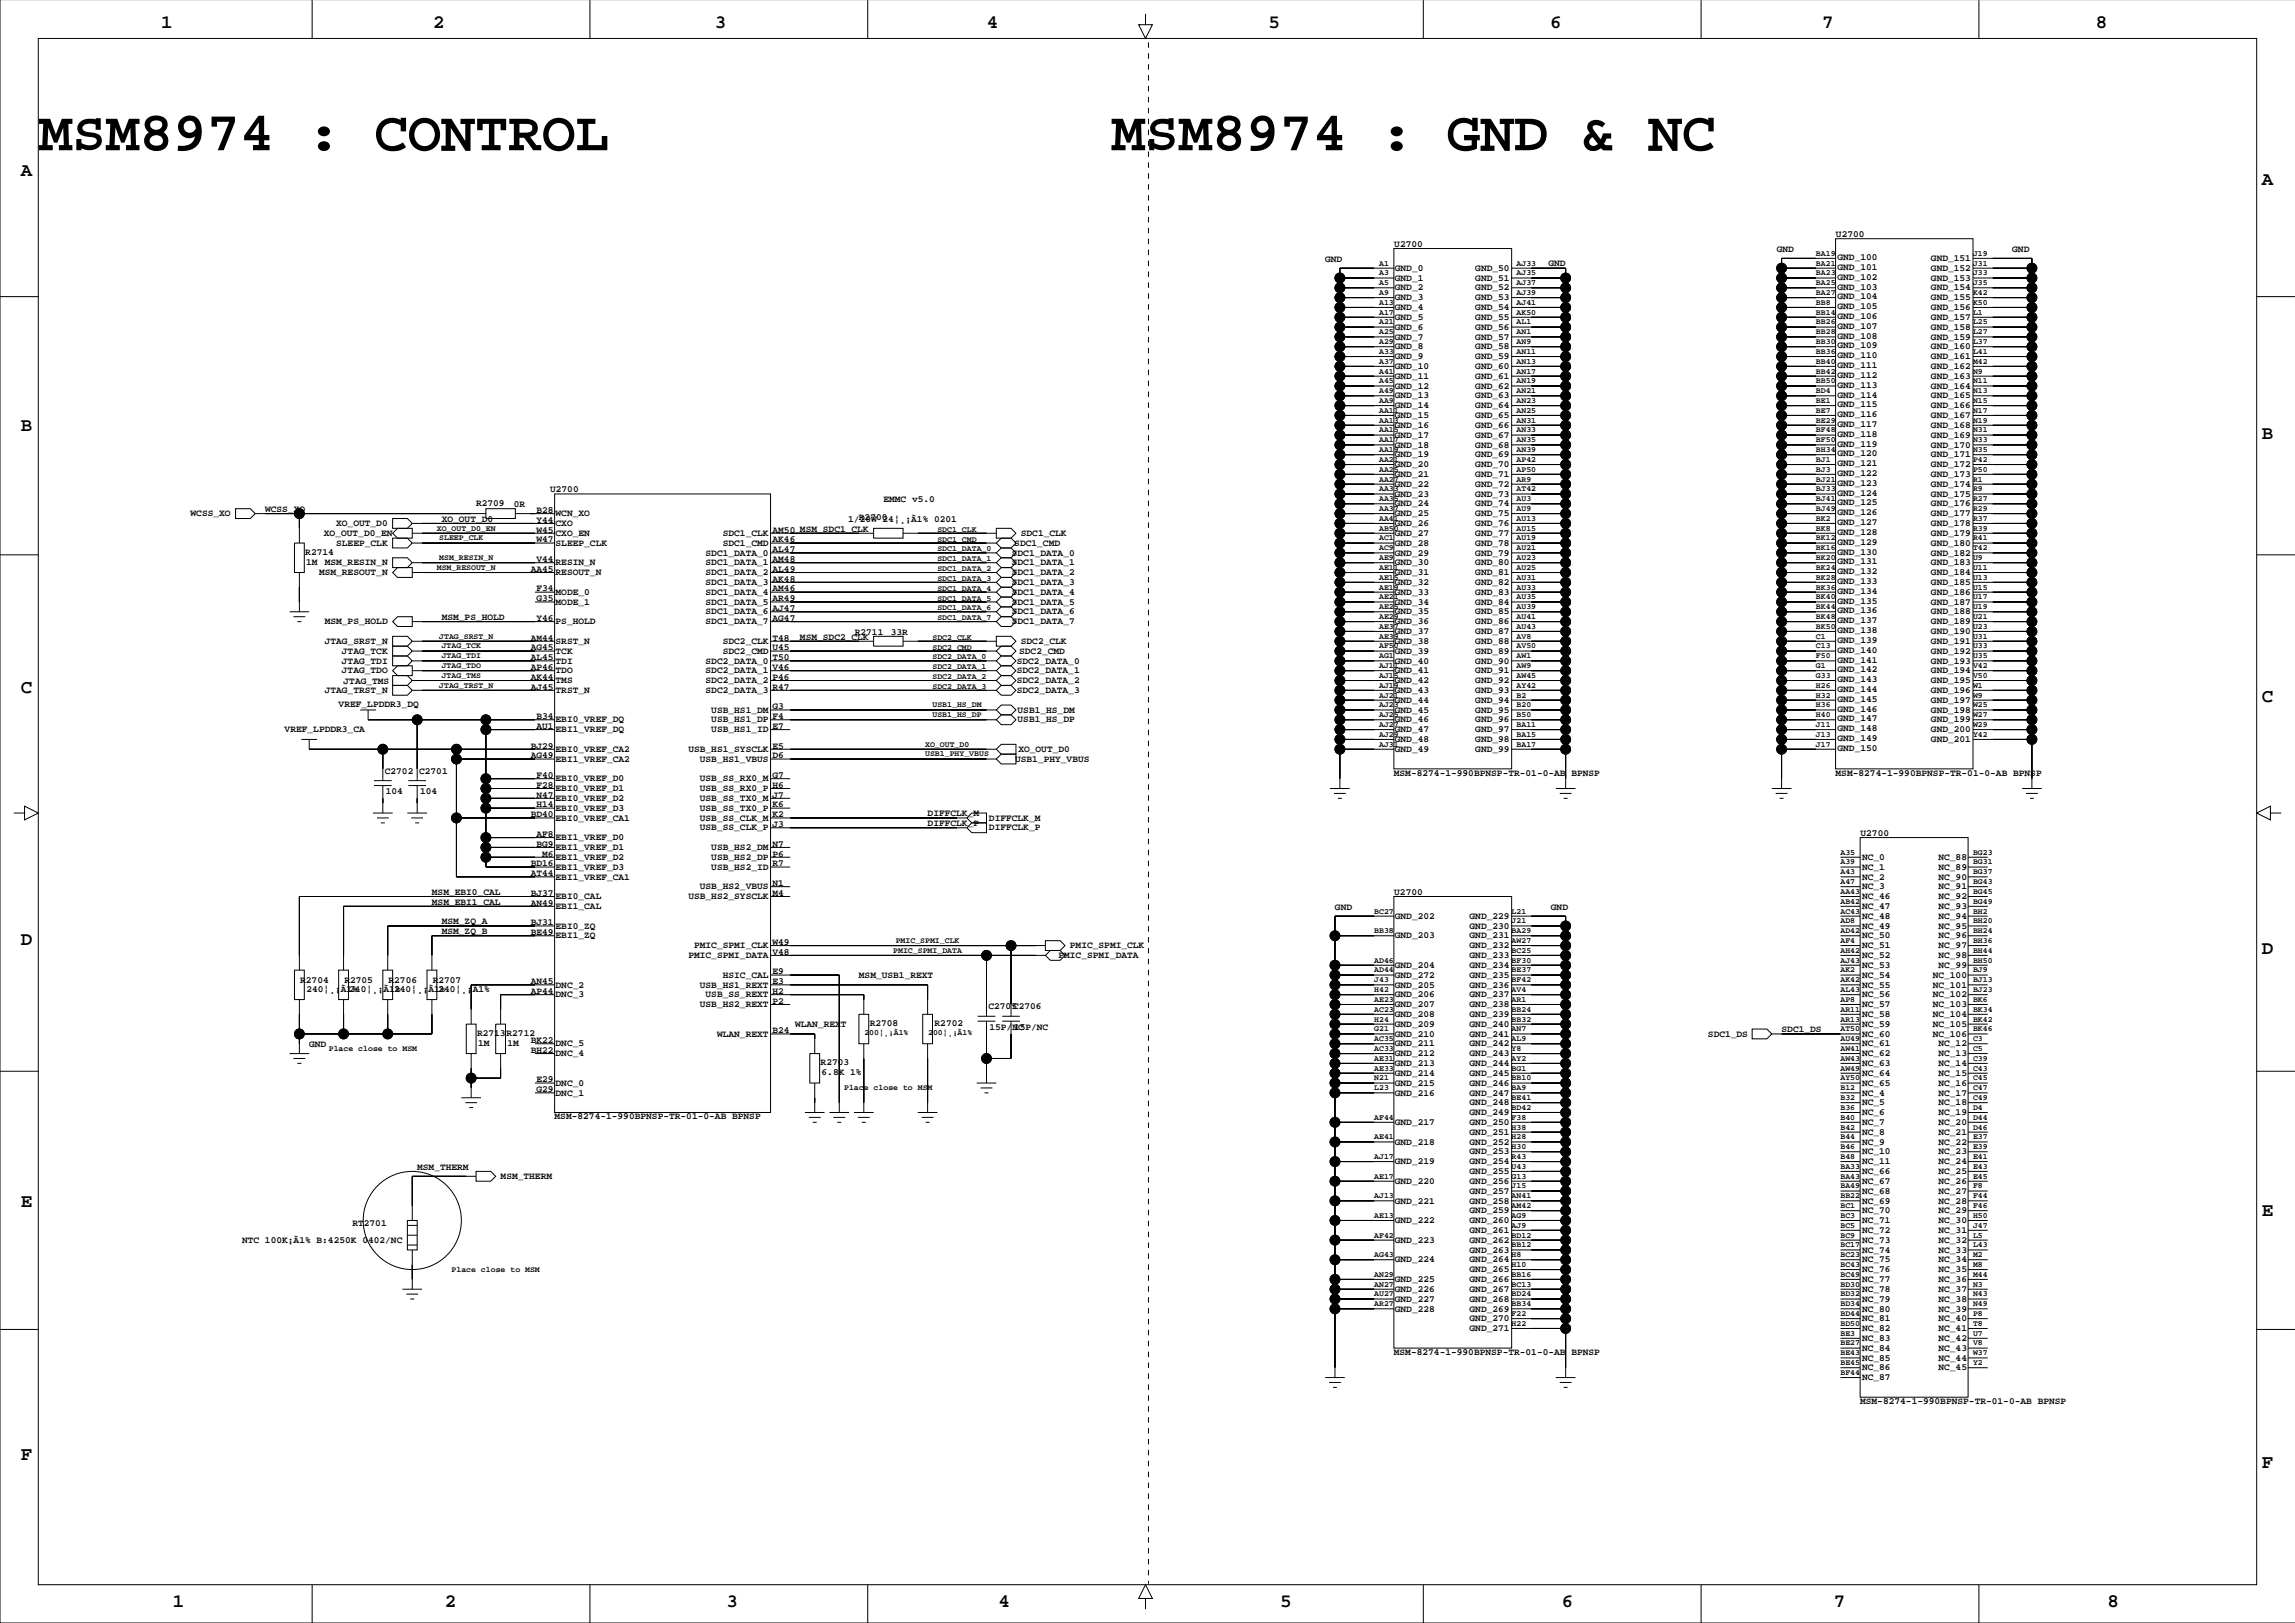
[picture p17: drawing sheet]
<svg xmlns="http://www.w3.org/2000/svg" width="594mm" height="420mm" viewBox="0 0 594 420" stroke-linecap="round" stroke-linejoin="round" font-family="sans-serif">
<defs><g id="words">
<g font-size="14.5">
<text x="10" y="38.9">MSM8974 : CONTROL</text>
<text x="287.6" y="38.9">MSM8974 : GND &amp; NC</text>
</g>
<g font-size="4.9">
<text x="41.7" y="7.3">1</text>
<text x="112" y="7.3">2</text>
<text x="184.9" y="7.3">3</text>
<text x="255.3" y="7.3">4</text>
<text x="328.1" y="7.3">5</text>
<text x="401" y="7.3">6</text>
<text x="471.4" y="7.3">7</text>
<text x="542.2" y="7.3">8</text>
<text x="5.4" y="45.6">A</text>
<text x="585.1" y="47.9">A</text>
<text x="5.4" y="111.4">B</text>
<text x="585.1" y="113.7">B</text>
<text x="5.4" y="179.2">C</text>
<text x="585.1" y="181.5">C</text>
<text x="5.4" y="244.4">D</text>
<text x="585.1" y="246.7">D</text>
<text x="5.4" y="312.3">E</text>
<text x="585.1" y="314.5">E</text>
<text x="5.4" y="377.5">F</text>
<text x="585.1" y="379.8">F</text>
<text x="44.7" y="415.6">1</text>
<text x="115.1" y="415.6">2</text>
<text x="188" y="415.6">3</text>
<text x="258.3" y="415.6">4</text>
<text x="331.2" y="415.6">5</text>
<text x="404.1" y="415.6">6</text>
<text x="474.4" y="415.6">7</text>
<text x="545.3" y="415.6">8</text>
</g>
<g font-size="2.5">
<text x="360.7" y="63.8">U2700</text>
<text x="459.6" y="65.1">GND</text>
<text x="475" y="61.3">U2700</text>
<text x="520.6" y="65.1">GND</text>
<text x="342.8" y="67.7">GND</text>
<text x="360.9" y="70.1">GND_0</text>
<text x="381.7" y="70.1">GND_50</text>
<text x="400.6" y="68.9">GND</text>
<text x="475.4" y="69.8">GND_101</text>
<text x="475.4" y="67.3">GND_100</text>
<text x="499.5" y="67.5">GND_151</text>
<text x="499.5" y="70.1">GND_152</text>
<text x="360.9" y="72.6">GND_1</text>
<text x="360.9" y="75.1">GND_2</text>
<text x="360.9" y="77.7">GND_3</text>
<text x="381.7" y="72.6">GND_51</text>
<text x="381.7" y="75.1">GND_52</text>
<text x="381.7" y="77.7">GND_53</text>
<text x="475.4" y="72.3">GND_102</text>
<text x="475.4" y="74.9">GND_103</text>
<text x="475.4" y="77.4">GND_104</text>
<text x="499.5" y="72.6">GND_153</text>
<text x="499.5" y="75.1">GND_154</text>
<text x="499.5" y="77.7">GND_155</text>
<text x="360.9" y="80.2">GND_4</text>
<text x="360.9" y="82.8">GND_5</text>
<text x="381.7" y="80.2">GND_54</text>
<text x="381.7" y="82.8">GND_55</text>
<text x="475.4" y="80">GND_105</text>
<text x="475.4" y="82.5">GND_106</text>
<text x="499.5" y="80.2">GND_156</text>
<text x="499.5" y="82.8">GND_157</text>
<text x="360.9" y="85.3">GND_6</text>
<text x="360.9" y="87.8">GND_7</text>
<text x="381.7" y="85.3">GND_56</text>
<text x="381.7" y="87.8">GND_57</text>
<text x="475.4" y="85">GND_107</text>
<text x="475.4" y="87.6">GND_108</text>
<text x="499.5" y="85.3">GND_158</text>
<text x="499.5" y="87.8">GND_159</text>
<text x="360.9" y="90.4">GND_8</text>
<text x="360.9" y="92.9">GND_9</text>
<text x="360.9" y="95.5">GND_10</text>
<text x="381.7" y="90.4">GND_58</text>
<text x="381.7" y="92.9">GND_59</text>
<text x="381.7" y="95.5">GND_60</text>
<text x="475.4" y="90.1">GND_109</text>
<text x="475.4" y="92.7">GND_110</text>
<text x="475.4" y="95.2">GND_111</text>
<text x="499.5" y="90.4">GND_160</text>
<text x="499.5" y="92.9">GND_161</text>
<text x="499.5" y="95.5">GND_162</text>
<text x="360.9" y="98">GND_11</text>
<text x="360.9" y="100.5">GND_12</text>
<text x="381.7" y="98">GND_61</text>
<text x="381.7" y="100.5">GND_62</text>
<text x="475.4" y="97.7">GND_112</text>
<text x="475.4" y="100.3">GND_113</text>
<text x="499.5" y="98">GND_163</text>
<text x="499.5" y="100.5">GND_164</text>
<text x="360.9" y="103.1">GND_13</text>
<text x="360.9" y="105.6">GND_14</text>
<text x="381.7" y="103.1">GND_63</text>
<text x="381.7" y="105.6">GND_64</text>
<text x="475.4" y="102.8">GND_114</text>
<text x="475.4" y="105.4">GND_115</text>
<text x="475.4" y="107.9">GND_116</text>
<text x="499.5" y="103.1">GND_165</text>
<text x="499.5" y="105.6">GND_166</text>
<text x="360.9" y="108.2">GND_15</text>
<text x="360.9" y="110.7">GND_16</text>
<text x="360.9" y="113.2">GND_17</text>
<text x="381.7" y="108.2">GND_65</text>
<text x="381.7" y="110.7">GND_66</text>
<text x="381.7" y="113.2">GND_67</text>
<text x="475.4" y="110.4">GND_117</text>
<text x="475.4" y="113">GND_118</text>
<text x="499.5" y="108.2">GND_167</text>
<text x="499.5" y="110.7">GND_168</text>
<text x="499.5" y="113.2">GND_169</text>
<text x="360.9" y="115.8">GND_18</text>
<text x="360.9" y="118.3">GND_19</text>
<text x="381.7" y="115.8">GND_68</text>
<text x="381.7" y="118.3">GND_69</text>
<text x="475.4" y="115.5">GND_119</text>
<text x="475.4" y="118.1">GND_120</text>
<text x="499.5" y="115.8">GND_170</text>
<text x="499.5" y="118.3">GND_171</text>
<text x="360.9" y="120.8">GND_20</text>
<text x="360.9" y="123.4">GND_21</text>
<text x="360.9" y="125.9">GND_22</text>
<text x="381.7" y="120.8">GND_70</text>
<text x="381.7" y="123.4">GND_71</text>
<text x="381.7" y="125.9">GND_72</text>
<text x="475.4" y="120.6">GND_121</text>
<text x="475.4" y="123.1">GND_122</text>
<text x="475.4" y="125.7">GND_123</text>
<text x="499.5" y="120.8">GND_172</text>
<text x="499.5" y="123.4">GND_173</text>
<text x="499.5" y="125.9">GND_174</text>
<text x="123.2" y="130.8">R2709</text>
<text x="132.9" y="131.1">0R</text>
<text x="142.3" y="127.3">U2700</text>
<text x="228.5" y="129.9">EMMC v5.0</text>
<text x="360.9" y="128.5">GND_23</text>
<text x="360.9" y="131">GND_24</text>
<text x="381.7" y="128.5">GND_73</text>
<text x="381.7" y="131">GND_74</text>
<text x="475.4" y="128.2">GND_124</text>
<text x="475.4" y="130.8">GND_125</text>
<text x="499.5" y="128.5">GND_175</text>
<text x="499.5" y="131">GND_176</text>
<text x="49.3" y="133.5">WCSS_XO</text>
<text x="68.6" y="132.4">WCSS_XO</text>
<text x="87" y="136.1">XO_OUT_D0</text>
<text x="114.3" y="135">XO_OUT_D0</text>
<text x="138.8" y="137.7">W45</text>
<text x="138.8" y="135.2">Y44</text>
<text x="138.8" y="132.7">B28</text>
<text x="143.7" y="136.1">CXO</text>
<text x="143.7" y="133.5">WCN_XO</text>
<text x="199.9" y="137.7">AM50 MSM_SDC1_CLK</text>
<text x="219.4" y="135">1/20W 24¦¸¡À1% 0201</text>
<text x="222.2" y="134.6">R2700</text>
<text x="360.9" y="133.5">GND_25</text>
<text x="360.9" y="136.1">GND_26</text>
<text x="381.7" y="133.5">GND_75</text>
<text x="381.7" y="136.1">GND_76</text>
<text x="475.4" y="133.3">GND_126</text>
<text x="475.4" y="135.8">GND_127</text>
<text x="499.5" y="133.5">GND_177</text>
<text x="499.5" y="136.1">GND_178</text>
<text x="79" y="143.5">R2714</text>
<text x="83.8" y="138.6">XO_OUT_D0_EN</text>
<text x="87" y="141.2">SLEEP_CLK</text>
<text x="138.8" y="140.3">W47</text>
<text x="143.7" y="138.6">CXO_EN</text>
<text x="143.7" y="141.2">SLEEP_CLK</text>
<text x="182.5" y="143.7">SDC1_DATA_0</text>
<text x="187" y="138.6">SDC1_CLK</text>
<text x="187" y="141.2">SDC1_CMD</text>
<text x="199.9" y="142.8">AL47</text>
<text x="199.9" y="140.3">AK46</text>
<text x="261.8" y="143.7">SDC1_DATA_0</text>
<text x="262.4" y="141.2">SDC1_CMD</text>
<text x="264.1" y="138.6">SDC1_CLK</text>
<text x="360.9" y="138.6">GND_27</text>
<text x="360.9" y="141.2">GND_28</text>
<text x="360.9" y="143.7">GND_29</text>
<text x="381.7" y="138.6">GND_77</text>
<text x="381.7" y="141.2">GND_78</text>
<text x="381.7" y="143.7">GND_79</text>
<text x="475.4" y="138.4">GND_128</text>
<text x="475.4" y="140.9">GND_129</text>
<text x="475.4" y="143.4">GND_130</text>
<text x="499.5" y="138.6">GND_179</text>
<text x="499.5" y="141.2">GND_180</text>
<text x="499.5" y="143.7">GND_182</text>
<text x="79.2" y="146.1">1M</text>
<text x="82.5" y="148.8">MSM_RESOUT_N</text>
<text x="84" y="146.2">MSM_RESIN_N</text>
<text x="137.3" y="147.9">AA45</text>
<text x="138.8" y="145.4">V44</text>
<text x="143.7" y="146.2">RESIN_N</text>
<text x="143.7" y="148.8">RESOUT_N</text>
<text x="182.5" y="146.2">SDC1_DATA_1</text>
<text x="182.5" y="148.8">SDC1_DATA_2</text>
<text x="199.9" y="147.9">AL49</text>
<text x="199.9" y="145.4">AM48</text>
<text x="261.8" y="146.2">SDC1_DATA_1</text>
<text x="261.8" y="148.8">SDC1_DATA_2</text>
<text x="360.9" y="146.2">GND_30</text>
<text x="360.9" y="148.8">GND_31</text>
<text x="381.7" y="146.2">GND_80</text>
<text x="381.7" y="148.8">GND_81</text>
<text x="475.4" y="146">GND_131</text>
<text x="475.4" y="148.5">GND_132</text>
<text x="499.5" y="146.2">GND_183</text>
<text x="499.5" y="148.8">GND_184</text>
<text x="138.8" y="155.5">G35</text>
<text x="138.8" y="153">F34</text>
<text x="143.7" y="153.9">MODE_0</text>
<text x="182.5" y="151.3">SDC1_DATA_3</text>
<text x="182.5" y="153.9">SDC1_DATA_4</text>
<text x="199.9" y="155.5">AR49</text>
<text x="199.9" y="153">AM46</text>
<text x="199.9" y="150.4">AK48</text>
<text x="261.8" y="151.3">SDC1_DATA_3</text>
<text x="261.8" y="153.9">SDC1_DATA_4</text>
<text x="360.9" y="151.3">GND_32</text>
<text x="360.9" y="153.9">GND_33</text>
<text x="381.7" y="151.3">GND_82</text>
<text x="381.7" y="153.9">GND_83</text>
<text x="475.4" y="151.1">GND_133</text>
<text x="475.4" y="153.6">GND_134</text>
<text x="499.5" y="151.3">GND_185</text>
<text x="499.5" y="153.9">GND_186</text>
<text x="84" y="161.5">MSM_PS_HOLD</text>
<text x="114.3" y="160.3">MSM_PS_HOLD</text>
<text x="138.8" y="160.6">Y46</text>
<text x="143.7" y="156.4">MODE_1</text>
<text x="143.7" y="161.5">PS_HOLD</text>
<text x="182.5" y="156.4">SDC1_DATA_5</text>
<text x="182.5" y="158.9">SDC1_DATA_6</text>
<text x="182.5" y="161.5">SDC1_DATA_7</text>
<text x="199.9" y="160.6">AG47</text>
<text x="199.9" y="158.1">AJ47</text>
<text x="261.8" y="156.4">SDC1_DATA_5</text>
<text x="261.8" y="158.9">SDC1_DATA_6</text>
<text x="261.8" y="161.5">SDC1_DATA_7</text>
<text x="360.9" y="156.4">GND_34</text>
<text x="360.9" y="158.9">GND_35</text>
<text x="360.9" y="161.5">GND_36</text>
<text x="381.7" y="156.4">GND_84</text>
<text x="381.7" y="158.9">GND_85</text>
<text x="381.7" y="161.5">GND_86</text>
<text x="475.4" y="156.1">GND_135</text>
<text x="475.4" y="158.7">GND_136</text>
<text x="475.4" y="161.2">GND_137</text>
<text x="499.5" y="156.4">GND_187</text>
<text x="499.5" y="158.9">GND_188</text>
<text x="499.5" y="161.5">GND_189</text>
<text x="84" y="166.6">JTAG_SRST_N</text>
<text x="137.3" y="165.7">AM44</text>
<text x="143.7" y="166.6">SRST_N</text>
<text x="187" y="166.6">SDC2_CLK</text>
<text x="199.9" y="165.7">T48</text>
<text x="207" y="165.4">MSM_SDC2_CLK</text>
<text x="221.1" y="164.2">R2711</text>
<text x="230.5" y="164.2">33R</text>
<text x="264.1" y="166.6">SDC2_CLK</text>
<text x="360.9" y="164">GND_37</text>
<text x="360.9" y="166.6">GND_38</text>
<text x="381.7" y="164">GND_87</text>
<text x="381.7" y="166.6">GND_88</text>
<text x="475.4" y="163.8">GND_138</text>
<text x="475.4" y="166.3">GND_139</text>
<text x="499.5" y="164">GND_190</text>
<text x="499.5" y="166.6">GND_191</text>
<text x="88.5" y="169.1">JTAG_TCK</text>
<text x="88.5" y="171.6">JTAG_TDI</text>
<text x="137.3" y="173.3">AP46</text>
<text x="137.3" y="170.8">AL45</text>
<text x="137.3" y="168.2">AG45</text>
<text x="143.7" y="169.1">TCK</text>
<text x="143.7" y="171.6">TDI</text>
<text x="182.5" y="171.6">SDC2_DATA_0</text>
<text x="187" y="169.1">SDC2_CMD</text>
<text x="199.9" y="173.3">V46</text>
<text x="199.9" y="170.8">T50</text>
<text x="199.9" y="168.2">U45</text>
<text x="263" y="171.6">SDC2_DATA_0</text>
<text x="263.7" y="169.1">SDC2_CMD</text>
<text x="360.9" y="169.1">GND_39</text>
<text x="360.9" y="171.6">GND_40</text>
<text x="381.7" y="169.1">GND_89</text>
<text x="381.7" y="171.6">GND_90</text>
<text x="475.4" y="168.8">GND_140</text>
<text x="475.4" y="171.4">GND_141</text>
<text x="475.4" y="173.9">GND_142</text>
<text x="499.5" y="169.1">GND_192</text>
<text x="499.5" y="171.6">GND_193</text>
<text x="84" y="179.3">JTAG_TRST_N</text>
<text x="88.5" y="174.2">JTAG_TDO</text>
<text x="88.9" y="176.9">JTAG_TMS</text>
<text x="137.3" y="178.4">AJ45</text>
<text x="137.3" y="175.8">AK44</text>
<text x="143.7" y="174.2">TDO</text>
<text x="143.7" y="176.7">TMS</text>
<text x="143.7" y="179.3">TRST_N</text>
<text x="182.5" y="174.2">SDC2_DATA_1</text>
<text x="182.5" y="176.7">SDC2_DATA_2</text>
<text x="182.5" y="179.3">SDC2_DATA_3</text>
<text x="199.9" y="178.4">R47</text>
<text x="199.9" y="175.8">P46</text>
<text x="263" y="179.3">SDC2_DATA_3</text>
<text x="263" y="176.7">SDC2_DATA_2</text>
<text x="263" y="174.2">SDC2_DATA_1</text>
<text x="360.9" y="174.2">GND_41</text>
<text x="360.9" y="176.7">GND_42</text>
<text x="360.9" y="179.3">GND_43</text>
<text x="381.7" y="174.2">GND_91</text>
<text x="381.7" y="176.7">GND_92</text>
<text x="381.7" y="179.3">GND_93</text>
<text x="475.4" y="176.5">GND_143</text>
<text x="475.4" y="179">GND_144</text>
<text x="499.5" y="174.2">GND_194</text>
<text x="499.5" y="176.7">GND_195</text>
<text x="499.5" y="179.3">GND_196</text>
<text x="87.6" y="182.9">VREF_LPDDR3_DQ</text>
<text x="138.8" y="186">B34</text>
<text x="184" y="184.3">USB_HS1_DM</text>
<text x="199.9" y="186">F4</text>
<text x="199.9" y="183.5">G3</text>
<text x="263.3" y="184.3">USB1_HS_DM</text>
<text x="360.9" y="181.8">GND_44</text>
<text x="360.9" y="184.3">GND_45</text>
<text x="381.7" y="181.8">GND_94</text>
<text x="381.7" y="184.3">GND_95</text>
<text x="475.4" y="181.5">GND_145</text>
<text x="475.4" y="184.1">GND_146</text>
<text x="499.5" y="181.8">GND_197</text>
<text x="499.5" y="184.3">GND_198</text>
<text x="73.6" y="189.2">VREF_LPDDR3_CA</text>
<text x="138.8" y="188.5">AU1</text>
<text x="143.7" y="186.9">EBI0_VREF_DQ</text>
<text x="143.7" y="189.4">EBI1_VREF_DQ</text>
<text x="184" y="186.9">USB_HS1_DP</text>
<text x="184" y="189.4">USB_HS1_ID</text>
<text x="199.9" y="188.5">E7</text>
<text x="263.3" y="186.9">USB1_HS_DP</text>
<text x="360.9" y="186.9">GND_46</text>
<text x="360.9" y="189.4">GND_47</text>
<text x="360.9" y="192">GND_48</text>
<text x="381.7" y="186.9">GND_96</text>
<text x="381.7" y="189.4">GND_97</text>
<text x="381.7" y="192">GND_98</text>
<text x="475.4" y="186.6">GND_147</text>
<text x="475.4" y="189.2">GND_148</text>
<text x="475.4" y="191.7">GND_149</text>
<text x="499.5" y="186.9">GND_199</text>
<text x="499.5" y="189.4">GND_200</text>
<text x="499.5" y="192">GND_201</text>
<text x="137.3" y="196.2">AG49</text>
<text x="137.3" y="193.6">BJ29</text>
<text x="143.7" y="194.5">EBI0_VREF_CA2</text>
<text x="143.7" y="197">EBI1_VREF_CA2</text>
<text x="178.1" y="194.5">USB_HS1_SYSCLK</text>
<text x="181.1" y="197">USB_HS1_VBUS</text>
<text x="199.9" y="196.2">D6</text>
<text x="199.9" y="193.6">E5</text>
<text x="262.6" y="197">USB1_PHY_VBUS</text>
<text x="263.5" y="194.5">XO_OUT_D0</text>
<text x="360.9" y="194.5">GND_49</text>
<text x="381.7" y="194.5">GND_99</text>
<text x="475.4" y="194.2">GND_150</text>
<text x="99.5" y="200.1">C2702</text>
<text x="108.4" y="200.1">C2701</text>
<text x="138.8" y="203.8">F28</text>
<text x="138.8" y="201.2">F40</text>
<text x="143.7" y="202.1">EBI0_VREF_D0</text>
<text x="181.1" y="202.1">USB_SS_RX0_M</text>
<text x="199.9" y="203.8">H6</text>
<text x="199.9" y="201.2">G7</text>
<text x="360.6" y="200.7">MSM-8274-1-990BPNSP-TR-01-0-AB BPNSP</text>
<text x="474.9" y="200.7">MSM-8274-1-990BPNSP-TR-01-0-AB BPNSP</text>
<text x="99.8" y="205.5">104</text>
<text x="108.7" y="205.5">104</text>
<text x="138.8" y="208.8">H14</text>
<text x="138.8" y="206.3">N47</text>
<text x="143.7" y="204.6">EBI0_VREF_D1</text>
<text x="143.7" y="207.2">EBI0_VREF_D2</text>
<text x="143.7" y="209.7">EBI0_VREF_D3</text>
<text x="181.1" y="204.6">USB_SS_RX0_P</text>
<text x="181.1" y="207.2">USB_SS_TX0_M</text>
<text x="181.1" y="209.7">USB_SS_TX0_P</text>
<text x="199.9" y="208.8">K6</text>
<text x="199.9" y="206.3">J7</text>
<text x="137.3" y="211.4">BD40</text>
<text x="143.7" y="212.3">EBI0_VREF_CA1</text>
<text x="181.1" y="212.3">USB_SS_CLK_M</text>
<text x="181.1" y="214.8">USB_SS_CLK_P</text>
<text x="199.9" y="213.9">J3</text>
<text x="199.9" y="211.4">K2</text>
<text x="240" y="211.1">DIFFCLK_M</text>
<text x="240" y="213.7">DIFFCLK_P</text>
<text x="255.8" y="212.3">DIFFCLK_M</text>
<text x="255.8" y="214.8">DIFFCLK_P</text>
<text x="138.8" y="219">BG9</text>
<text x="138.8" y="216.5">AF8</text>
<text x="140.3" y="221.5">M6</text>
<text x="143.7" y="217.3">EBI1_VREF_D0</text>
<text x="143.7" y="219.9">EBI1_VREF_D1</text>
<text x="184" y="219.9">USB_HS2_DM</text>
<text x="199.9" y="221.5">P6</text>
<text x="199.9" y="219">N7</text>
<text x="481.3" y="216.2">U2700</text>
<text x="137.3" y="226.6">AT44</text>
<text x="137.3" y="224.1">BD16</text>
<text x="143.7" y="222.4">EBI1_VREF_D2</text>
<text x="143.7" y="225">EBI1_VREF_D3</text>
<text x="143.7" y="227.5">EBI1_VREF_CA1</text>
<text x="184" y="222.4">USB_HS2_DP</text>
<text x="184" y="225">USB_HS2_ID</text>
<text x="199.9" y="224.1">R7</text>
<text x="481.7" y="222.4">NC_0</text>
<text x="481.7" y="225">NC_1</text>
<text x="481.7" y="227.5">NC_2</text>
<text x="501.5" y="222.4">NC_88</text>
<text x="501.5" y="225">NC_89</text>
<text x="501.5" y="227.5">NC_90</text>
<text x="111.7" y="234">MSM_EBI1_CAL</text>
<text x="111.7" y="231.4">MSM_EBI0_CAL</text>
<text x="137.3" y="231.7">BJ37</text>
<text x="143.7" y="232.6">EBI0_CAL</text>
<text x="178.1" y="232.6">USB_HS2_SYSCLK</text>
<text x="181.1" y="230">USB_HS2_VBUS</text>
<text x="199.9" y="231.7">M4</text>
<text x="199.9" y="229.2">N1</text>
<text x="360.7" y="231.4">U2700</text>
<text x="481.7" y="230">NC_3</text>
<text x="481.7" y="232.6">NC_46</text>
<text x="501.5" y="230">NC_91</text>
<text x="501.5" y="232.6">NC_92</text>
<text x="114.3" y="239.1">MSM_ZQ_A</text>
<text x="137.3" y="239.3">BJ31</text>
<text x="137.3" y="234.2">AN49</text>
<text x="143.7" y="235.1">EBI1_CAL</text>
<text x="345.4" y="235.3">GND</text>
<text x="360.9" y="237.7">GND_202</text>
<text x="380.2" y="237.7">GND_229</text>
<text x="401.2" y="235.3">GND</text>
<text x="481.7" y="235.1">NC_47</text>
<text x="481.7" y="237.7">NC_48</text>
<text x="501.5" y="235.1">NC_93</text>
<text x="501.5" y="237.7">NC_94</text>
<text x="114.3" y="241.6">MSM_ZQ_B</text>
<text x="137.3" y="241.9">BE49</text>
<text x="143.7" y="240.2">EBI0_ZQ</text>
<text x="143.7" y="242.7">EBI1_ZQ</text>
<text x="179.6" y="245.3">PMIC_SPMI_CLK</text>
<text x="199.9" y="244.4">W49</text>
<text x="276.8" y="245.3">PMIC_SPMI_CLK</text>
<text x="360.9" y="242.7">GND_203</text>
<text x="380.2" y="240.2">GND_230</text>
<text x="380.2" y="242.7">GND_231</text>
<text x="380.2" y="245.3">GND_232</text>
<text x="481.7" y="240.2">NC_49</text>
<text x="481.7" y="242.7">NC_50</text>
<text x="481.7" y="245.3">NC_51</text>
<text x="501.5" y="240.2">NC_95</text>
<text x="501.5" y="242.7">NC_96</text>
<text x="501.5" y="245.3">NC_97</text>
<text x="178.1" y="247.8">PMIC_SPMI_DATA</text>
<text x="199.9" y="246.9">V48</text>
<text x="273.8" y="247.8">PMIC_SPMI_DATA</text>
<text x="360.9" y="250.4">GND_204</text>
<text x="380.2" y="247.8">GND_233</text>
<text x="380.2" y="250.4">GND_234</text>
<text x="481.7" y="247.8">NC_52</text>
<text x="481.7" y="250.4">NC_53</text>
<text x="501.5" y="247.8">NC_98</text>
<text x="501.5" y="250.4">NC_99</text>
<text x="77.7" y="254.3">R2704</text>
<text x="79.3" y="256.5">240¦¸¡À1%</text>
<text x="89.1" y="254.3">R2705</text>
<text x="90.3" y="256.5">240¦¸¡À1%</text>
<text x="100.5" y="254.3">R2706</text>
<text x="102" y="256.5">240¦¸¡À1%</text>
<text x="111.9" y="254.3">R2707</text>
<text x="113.4" y="256.5">240¦¸¡À1%</text>
<text x="137.3" y="257.1">AP44</text>
<text x="137.3" y="254.6">AN45</text>
<text x="143.7" y="255.4">DNC_2</text>
<text x="143.7" y="258">DNC_3</text>
<text x="181.1" y="255.4">USB_HS1_REXT</text>
<text x="182.5" y="258">USB_SS_REXT</text>
<text x="187" y="252.9">HSIC_CAL</text>
<text x="199.9" y="257.1">H2</text>
<text x="199.9" y="254.6">E3</text>
<text x="199.9" y="252">E9</text>
<text x="222.2" y="253">MSM_USB1_REXT</text>
<text x="360.9" y="255.4">GND_205</text>
<text x="360.9" y="258">GND_206</text>
<text x="360.9" y="252.9">GND_272</text>
<text x="380.2" y="252.9">GND_235</text>
<text x="380.2" y="255.4">GND_236</text>
<text x="380.2" y="258">GND_237</text>
<text x="481.7" y="252.9">NC_54</text>
<text x="481.7" y="255.4">NC_55</text>
<text x="481.7" y="258">NC_56</text>
<text x="500" y="252.9">NC_100</text>
<text x="500" y="255.4">NC_101</text>
<text x="500" y="258">NC_102</text>
<text x="181.1" y="260.5">USB_HS2_REXT</text>
<text x="199.9" y="259.6">P2</text>
<text x="255.7" y="261.1">C2705C2706</text>
<text x="360.9" y="260.5">GND_207</text>
<text x="360.9" y="263.1">GND_208</text>
<text x="380.2" y="260.5">GND_238</text>
<text x="380.2" y="263.1">GND_239</text>
<text x="481.7" y="260.5">NC_57</text>
<text x="481.7" y="263.1">NC_58</text>
<text x="500" y="260.5">NC_103</text>
<text x="500" y="263.1">NC_104</text>
<text x="123.4" y="267.9">R2713</text>
<text x="131" y="267.9">R2712</text>
<text x="137.3" y="269.8">BK22</text>
<text x="185.5" y="268.1">WLAN_REXT</text>
<text x="199.9" y="267.3">B24</text>
<text x="205.7" y="265.7">WLAN_REXT</text>
<text x="225" y="265.4">R2708</text>
<text x="241.8" y="265.3">R2702</text>
<text x="256" y="266.4">15P/NC</text>
<text x="262.3" y="266.4">15P/NC</text>
<text x="360.9" y="265.6">GND_209</text>
<text x="360.9" y="268.1">GND_210</text>
<text x="380.2" y="265.6">GND_240</text>
<text x="380.2" y="268.1">GND_241</text>
<text x="441.9" y="268.1">SDC1_DS</text>
<text x="460.9" y="267">SDC1_DS</text>
<text x="481.7" y="265.6">NC_59</text>
<text x="481.7" y="268.1">NC_60</text>
<text x="500" y="265.6">NC_105</text>
<text x="500" y="268.1">NC_106</text>
<text x="80" y="270.8">GND</text>
<text x="123.7" y="270.5">1M</text>
<text x="131.3" y="270.5">1M</text>
<text x="137.3" y="272.3">BH22</text>
<text x="143.7" y="270.7">DNC_5</text>
<text x="143.7" y="273.2">DNC_4</text>
<text x="212.3" y="275.6">R2703</text>
<text x="360.9" y="270.7">GND_211</text>
<text x="360.9" y="273.2">GND_212</text>
<text x="360.9" y="275.8">GND_213</text>
<text x="380.2" y="270.7">GND_242</text>
<text x="380.2" y="273.2">GND_243</text>
<text x="380.2" y="275.8">GND_244</text>
<text x="481.7" y="270.7">NC_61</text>
<text x="481.7" y="273.2">NC_62</text>
<text x="481.7" y="275.8">NC_63</text>
<text x="501.5" y="270.7">NC_12</text>
<text x="501.5" y="273.2">NC_13</text>
<text x="501.5" y="275.8">NC_14</text>
<text x="138.8" y="280">E29</text>
<text x="143.7" y="280.8">DNC_0</text>
<text x="212.5" y="278.1">6.8K 1%</text>
<text x="360.9" y="278.3">GND_214</text>
<text x="360.9" y="280.8">GND_215</text>
<text x="380.2" y="278.3">GND_245</text>
<text x="380.2" y="280.8">GND_246</text>
<text x="481.7" y="278.3">NC_64</text>
<text x="481.7" y="280.8">NC_65</text>
<text x="501.5" y="278.3">NC_15</text>
<text x="501.5" y="280.8">NC_16</text>
<text x="138.8" y="282.5">G29</text>
<text x="143.7" y="283.4">DNC_1</text>
<text x="360.9" y="283.4">GND_216</text>
<text x="380.2" y="283.4">GND_247</text>
<text x="380.2" y="285.9">GND_248</text>
<text x="481.7" y="283.4">NC_4</text>
<text x="481.7" y="285.9">NC_5</text>
<text x="501.5" y="283.4">NC_17</text>
<text x="501.5" y="285.9">NC_18</text>
<text x="143.5" y="289.5">MSM-8274-1-990BPNSP-TR-01-0-AB BPNSP</text>
<text x="360.9" y="291">GND_217</text>
<text x="380.2" y="288.4">GND_249</text>
<text x="380.2" y="291">GND_250</text>
<text x="380.2" y="293.5">GND_251</text>
<text x="481.7" y="288.4">NC_6</text>
<text x="481.7" y="291">NC_7</text>
<text x="481.7" y="293.5">NC_8</text>
<text x="501.5" y="288.4">NC_19</text>
<text x="501.5" y="291">NC_20</text>
<text x="501.5" y="293.5">NC_21</text>
<text x="360.9" y="296.1">GND_218</text>
<text x="380.2" y="296.1">GND_252</text>
<text x="380.2" y="298.6">GND_253</text>
<text x="481.7" y="296.1">NC_9</text>
<text x="481.7" y="298.6">NC_10</text>
<text x="501.5" y="296.1">NC_22</text>
<text x="501.5" y="298.6">NC_23</text>
<text x="107.9" y="302.6">MSM_THERM</text>
<text x="129.5" y="305">MSM_THERM</text>
<text x="360.9" y="301.1">GND_219</text>
<text x="380.2" y="301.1">GND_254</text>
<text x="380.2" y="303.7">GND_255</text>
<text x="481.7" y="301.1">NC_11</text>
<text x="481.7" y="303.7">NC_66</text>
<text x="501.5" y="301.1">NC_24</text>
<text x="501.5" y="303.7">NC_25</text>
<text x="360.9" y="306.2">GND_220</text>
<text x="360.9" y="311.3">GND_221</text>
<text x="380.2" y="306.2">GND_256</text>
<text x="380.2" y="308.8">GND_257</text>
<text x="380.2" y="311.3">GND_258</text>
<text x="481.7" y="306.2">NC_67</text>
<text x="481.7" y="308.8">NC_68</text>
<text x="481.7" y="311.3">NC_69</text>
<text x="501.5" y="306.2">NC_26</text>
<text x="501.5" y="308.8">NC_27</text>
<text x="501.5" y="311.3">NC_28</text>
<text x="91.2" y="317.2">RT2701</text>
<text x="360.9" y="316.4">GND_222</text>
<text x="380.2" y="313.8">GND_259</text>
<text x="380.2" y="316.4">GND_260</text>
<text x="481.7" y="313.8">NC_70</text>
<text x="481.7" y="316.4">NC_71</text>
<text x="501.5" y="313.8">NC_29</text>
<text x="501.5" y="316.4">NC_30</text>
<text x="62.6" y="321.6">NTC 100K¡À1% B:4250K 0402/NC</text>
<text x="360.9" y="321.5">GND_223</text>
<text x="380.2" y="318.9">GND_261</text>
<text x="380.2" y="321.5">GND_262</text>
<text x="481.7" y="318.9">NC_72</text>
<text x="481.7" y="321.5">NC_73</text>
<text x="501.5" y="318.9">NC_31</text>
<text x="501.5" y="321.5">NC_32</text>
<text x="360.9" y="326.5">GND_224</text>
<text x="380.2" y="324">GND_263</text>
<text x="380.2" y="326.5">GND_264</text>
<text x="380.2" y="329.1">GND_265</text>
<text x="481.7" y="324">NC_74</text>
<text x="481.7" y="326.5">NC_75</text>
<text x="481.7" y="329.1">NC_76</text>
<text x="501.5" y="324">NC_33</text>
<text x="501.5" y="326.5">NC_34</text>
<text x="501.5" y="329.1">NC_35</text>
<text x="360.9" y="331.6">GND_225</text>
<text x="360.9" y="334.2">GND_226</text>
<text x="380.2" y="331.6">GND_266</text>
<text x="380.2" y="334.2">GND_267</text>
<text x="481.7" y="331.6">NC_77</text>
<text x="481.7" y="334.2">NC_78</text>
<text x="501.5" y="331.6">NC_36</text>
<text x="501.5" y="334.2">NC_37</text>
<text x="360.9" y="336.7">GND_227</text>
<text x="360.9" y="339.2">GND_228</text>
<text x="380.2" y="336.7">GND_268</text>
<text x="380.2" y="339.2">GND_269</text>
<text x="380.2" y="341.8">GND_270</text>
<text x="481.7" y="336.7">NC_79</text>
<text x="481.7" y="339.2">NC_80</text>
<text x="481.7" y="341.8">NC_81</text>
<text x="501.5" y="336.7">NC_38</text>
<text x="501.5" y="339.2">NC_39</text>
<text x="501.5" y="341.8">NC_40</text>
<text x="380.2" y="344.3">GND_271</text>
<text x="481.7" y="344.3">NC_82</text>
<text x="481.7" y="346.9">NC_83</text>
<text x="501.5" y="344.3">NC_41</text>
<text x="501.5" y="346.9">NC_42</text>
<text x="360.6" y="350.5">MSM-8274-1-990BPNSP-TR-01-0-AB BPNSP</text>
<text x="481.7" y="349.4">NC_84</text>
<text x="481.7" y="351.9">NC_85</text>
<text x="501.5" y="349.4">NC_43</text>
<text x="501.5" y="351.9">NC_44</text>
<text x="481.7" y="354.5">NC_86</text>
<text x="481.7" y="357">NC_87</text>
<text x="501.5" y="354.5">NC_45</text>
<text x="481.2" y="363.2">MSM-8274-1-990BPNSP-TR-01-0-AB BPNSP</text>
</g>
<g font-size="2.1">
<text x="356.8" y="71.2">A3</text>
<text x="356.8" y="68.7">A1</text>
<text x="392.3" y="71.2">AJ35</text>
<text x="392.3" y="68.7">AJ33</text>
<text x="469.8" y="71.2">BA23</text>
<text x="469.8" y="68.7">BA21</text>
<text x="469.8" y="66.2">BA19</text>
<text x="510.4" y="71.2">J33</text>
<text x="510.4" y="68.7">J31</text>
<text x="510.4" y="66.2">J19</text>
<text x="356.8" y="76.3">A9</text>
<text x="356.8" y="73.8">A5</text>
<text x="392.3" y="76.3">AJ39</text>
<text x="392.3" y="73.8">AJ37</text>
<text x="469.8" y="76.3">BA27</text>
<text x="469.8" y="73.8">BA25</text>
<text x="510.4" y="76.3">K42</text>
<text x="510.4" y="73.8">J35</text>
<text x="356.8" y="83.9">A21</text>
<text x="356.8" y="81.4">A17</text>
<text x="356.8" y="78.8">A13</text>
<text x="392.3" y="83.9">AL1</text>
<text x="392.3" y="81.4">AK50</text>
<text x="392.3" y="78.8">AJ41</text>
<text x="469.8" y="83.9">BB26</text>
<text x="469.8" y="81.4">BB14</text>
<text x="469.8" y="78.8">BB8</text>
<text x="510.4" y="83.9">L25</text>
<text x="510.4" y="81.4">L1</text>
<text x="510.4" y="78.8">K50</text>
<text x="356.8" y="89">A29</text>
<text x="356.8" y="86.5">A25</text>
<text x="392.3" y="89">AN9</text>
<text x="392.3" y="86.5">AN1</text>
<text x="469.8" y="89">BB30</text>
<text x="469.8" y="86.5">BB28</text>
<text x="510.4" y="89">L37</text>
<text x="510.4" y="86.5">L27</text>
<text x="356.8" y="94.1">A37</text>
<text x="356.8" y="91.5">A33</text>
<text x="392.3" y="94.1">AN13</text>
<text x="392.3" y="91.5">AN11</text>
<text x="469.8" y="94.1">BB40</text>
<text x="469.8" y="91.5">BB36</text>
<text x="510.4" y="94.1">M42</text>
<text x="510.4" y="91.5">L41</text>
<text x="356.8" y="101.7">A49</text>
<text x="356.8" y="99.2">A45</text>
<text x="356.8" y="96.6">A41</text>
<text x="392.3" y="101.7">AN21</text>
<text x="392.3" y="99.2">AN19</text>
<text x="392.3" y="96.6">AN17</text>
<text x="469.8" y="101.7">BD4</text>
<text x="469.8" y="99.2">BB50</text>
<text x="469.8" y="96.6">BB42</text>
<text x="510.4" y="101.7">N13</text>
<text x="510.4" y="99.2">N11</text>
<text x="510.4" y="96.6">N9</text>
<text x="356.8" y="106.8">AA11</text>
<text x="356.8" y="104.2">AA9</text>
<text x="392.3" y="106.8">AN25</text>
<text x="392.3" y="104.2">AN23</text>
<text x="469.8" y="106.8">BE7</text>
<text x="469.8" y="104.2">BE1</text>
<text x="510.4" y="106.8">N17</text>
<text x="510.4" y="104.2">N15</text>
<text x="356.8" y="111.9">AA15</text>
<text x="356.8" y="109.3">AA13</text>
<text x="392.3" y="111.9">AN33</text>
<text x="392.3" y="109.3">AN31</text>
<text x="469.8" y="111.9">BF48</text>
<text x="469.8" y="109.3">BE29</text>
<text x="510.4" y="111.9">N31</text>
<text x="510.4" y="109.3">N19</text>
<text x="356.8" y="119.5">AA21</text>
<text x="356.8" y="116.9">AA19</text>
<text x="356.8" y="114.4">AA17</text>
<text x="392.3" y="119.5">AP42</text>
<text x="392.3" y="116.9">AN39</text>
<text x="392.3" y="114.4">AN35</text>
<text x="469.8" y="119.5">BJ1</text>
<text x="469.8" y="116.9">BH34</text>
<text x="469.8" y="114.4">BF50</text>
<text x="510.4" y="119.5">P42</text>
<text x="510.4" y="116.9">N35</text>
<text x="510.4" y="114.4">N33</text>
<text x="356.8" y="124.6">AA27</text>
<text x="356.8" y="122">AA25</text>
<text x="392.3" y="124.6">AR9</text>
<text x="392.3" y="122">AP50</text>
<text x="469.8" y="124.6">BJ21</text>
<text x="469.8" y="122">BJ3</text>
<text x="510.4" y="124.6">R1</text>
<text x="510.4" y="122">P50</text>
<text x="356.8" y="129.6">AA35</text>
<text x="356.8" y="127.1">AA33</text>
<text x="392.3" y="129.6">AU3</text>
<text x="392.3" y="127.1">AT42</text>
<text x="469.8" y="129.6">BJ41</text>
<text x="469.8" y="127.1">BJ33</text>
<text x="510.4" y="129.6">R27</text>
<text x="510.4" y="127.1">R9</text>
<text x="113" y="137.3">XO_OUT_D0_EN</text>
<text x="242.5" y="137.6">SDC1_CLK</text>
<text x="356.8" y="137.3">AB50</text>
<text x="356.8" y="134.7">AA41</text>
<text x="356.8" y="132.2">AA37</text>
<text x="392.3" y="137.3">AU15</text>
<text x="392.3" y="134.7">AU13</text>
<text x="392.3" y="132.2">AU9</text>
<text x="469.8" y="137.3">BK8</text>
<text x="469.8" y="134.7">BK2</text>
<text x="469.8" y="132.2">BJ49</text>
<text x="510.4" y="137.3">R39</text>
<text x="510.4" y="134.7">R37</text>
<text x="510.4" y="132.2">R29</text>
<text x="113.6" y="139.8">SLEEP_CLK</text>
<text x="242.5" y="140.1">SDC1_CMD</text>
<text x="242.5" y="142.6">SDC1_DATA_0</text>
<text x="356.8" y="142.3">AC9</text>
<text x="356.8" y="139.8">AC1</text>
<text x="392.3" y="142.3">AU21</text>
<text x="392.3" y="139.8">AU19</text>
<text x="469.8" y="142.3">BK16</text>
<text x="469.8" y="139.8">BK12</text>
<text x="510.4" y="142.3">T42</text>
<text x="510.4" y="139.8">R41</text>
<text x="113" y="147.4">MSM_RESOUT_N</text>
<text x="113.6" y="144.9">MSM_RESIN_N</text>
<text x="242.5" y="145.2">SDC1_DATA_1</text>
<text x="242.5" y="147.7">SDC1_DATA_2</text>
<text x="356.8" y="150">AE15</text>
<text x="356.8" y="147.4">AE11</text>
<text x="356.8" y="144.9">AE9</text>
<text x="392.3" y="150">AU31</text>
<text x="392.3" y="147.4">AU25</text>
<text x="392.3" y="144.9">AU23</text>
<text x="469.8" y="150">BK28</text>
<text x="469.8" y="147.4">BK24</text>
<text x="469.8" y="144.9">BK20</text>
<text x="510.4" y="150">U13</text>
<text x="510.4" y="147.4">U11</text>
<text x="510.4" y="144.9">U9</text>
<text x="242.5" y="150.3">SDC1_DATA_3</text>
<text x="242.5" y="152.8">SDC1_DATA_4</text>
<text x="242.5" y="155.3">SDC1_DATA_5</text>
<text x="356.8" y="155">AE21</text>
<text x="356.8" y="152.5">AE19</text>
<text x="392.3" y="155">AU35</text>
<text x="392.3" y="152.5">AU33</text>
<text x="469.8" y="155">BK40</text>
<text x="469.8" y="152.5">BK36</text>
<text x="510.4" y="155">U17</text>
<text x="510.4" y="152.5">U15</text>
<text x="242.5" y="157.9">SDC1_DATA_6</text>
<text x="242.5" y="160.4">SDC1_DATA_7</text>
<text x="356.8" y="160.1">AE29</text>
<text x="356.8" y="157.6">AE25</text>
<text x="392.3" y="160.1">AU41</text>
<text x="392.3" y="157.6">AU39</text>
<text x="469.8" y="160.1">BK48</text>
<text x="469.8" y="157.6">BK44</text>
<text x="510.4" y="160.1">U21</text>
<text x="510.4" y="157.6">U19</text>
<text x="113.6" y="165.2">JTAG_SRST_N</text>
<text x="114.3" y="167.7">JTAG_TCK</text>
<text x="241.2" y="165.5">SDC2_CLK</text>
<text x="356.8" y="167.7">AF50</text>
<text x="356.8" y="165.2">AE39</text>
<text x="356.8" y="162.6">AE37</text>
<text x="392.3" y="167.7">AV50</text>
<text x="392.3" y="165.2">AV8</text>
<text x="392.3" y="162.6">AU43</text>
<text x="469.8" y="167.7">C13</text>
<text x="469.8" y="165.2">C1</text>
<text x="469.8" y="162.6">BK50</text>
<text x="510.4" y="167.7">U33</text>
<text x="510.4" y="165.2">U31</text>
<text x="510.4" y="162.6">U23</text>
<text x="114.3" y="172.8">JTAG_TDO</text>
<text x="114.3" y="170.3">JTAG_TDI</text>
<text x="241.2" y="170.6">SDC2_DATA_0</text>
<text x="241.2" y="173.1">SDC2_DATA_1</text>
<text x="241.2" y="168">SDC2_CMD</text>
<text x="356.8" y="172.8">AJ11</text>
<text x="356.8" y="170.3">AG1</text>
<text x="392.3" y="172.8">AW9</text>
<text x="392.3" y="170.3">AW1</text>
<text x="469.8" y="172.8">G1</text>
<text x="469.8" y="170.3">F50</text>
<text x="510.4" y="172.8">V42</text>
<text x="510.4" y="170.3">U35</text>
<text x="113.6" y="177.9">JTAG_TRST_N</text>
<text x="114.3" y="175.3">JTAG_TMS</text>
<text x="241.2" y="175.6">SDC2_DATA_2</text>
<text x="241.2" y="178.2">SDC2_DATA_3</text>
<text x="356.8" y="177.9">AJ19</text>
<text x="356.8" y="175.3">AJ15</text>
<text x="392.3" y="177.9">AY42</text>
<text x="392.3" y="175.3">AW45</text>
<text x="469.8" y="177.9">H26</text>
<text x="469.8" y="175.3">G33</text>
<text x="510.4" y="177.9">W1</text>
<text x="510.4" y="175.3">V50</text>
<text x="241.2" y="185.5">USB1_HS_DP</text>
<text x="241.2" y="183">USB1_HS_DM</text>
<text x="356.8" y="185.5">AJ25</text>
<text x="356.8" y="183">AJ23</text>
<text x="356.8" y="180.4">AJ21</text>
<text x="392.3" y="185.5">B50</text>
<text x="392.3" y="183">B20</text>
<text x="392.3" y="180.4">B2</text>
<text x="469.8" y="185.5">H40</text>
<text x="469.8" y="183">H36</text>
<text x="469.8" y="180.4">H32</text>
<text x="510.4" y="185.5">W27</text>
<text x="510.4" y="183">W25</text>
<text x="510.4" y="180.4">W9</text>
<text x="356.8" y="190.6">AJ29</text>
<text x="356.8" y="188">AJ27</text>
<text x="392.3" y="190.6">BA15</text>
<text x="392.3" y="188">BA11</text>
<text x="469.8" y="190.6">J13</text>
<text x="469.8" y="188">J11</text>
<text x="510.4" y="190.6">Y42</text>
<text x="510.4" y="188">W29</text>
<text x="239.3" y="195.7">USB1_PHY_VBUS</text>
<text x="239.3" y="193.1">XO_OUT_D0</text>
<text x="356.8" y="193.1">AJ31</text>
<text x="392.3" y="193.1">BA17</text>
<text x="469.8" y="193.1">J17</text>
<text x="476.1" y="221.1">A35</text>
<text x="510.4" y="221.1">BG23</text>
<text x="476.1" y="226.1">A43</text>
<text x="476.1" y="223.6">A39</text>
<text x="510.4" y="226.1">BG37</text>
<text x="510.4" y="223.6">BG31</text>
<text x="476.1" y="233.8">AB42</text>
<text x="476.1" y="231.2">AA43</text>
<text x="476.1" y="228.7">A47</text>
<text x="510.4" y="233.8">BG49</text>
<text x="510.4" y="231.2">BG45</text>
<text x="510.4" y="228.7">BG43</text>
<text x="355.5" y="236.3">BC27</text>
<text x="391.1" y="238.8">J21</text>
<text x="391.1" y="236.3">L21</text>
<text x="476.1" y="238.8">AD8</text>
<text x="476.1" y="236.3">AC43</text>
<text x="510.4" y="238.8">BH20</text>
<text x="510.4" y="236.3">BH2</text>
<text x="231.7" y="243.9">PMIC_SPMI_CLK</text>
<text x="355.5" y="241.4">BB38</text>
<text x="391.1" y="243.9">AW27</text>
<text x="391.1" y="241.4">BA29</text>
<text x="476.1" y="243.9">AF4</text>
<text x="476.1" y="241.4">AD42</text>
<text x="510.4" y="243.9">BH36</text>
<text x="510.4" y="241.4">BH24</text>
<text x="231.1" y="246.4">PMIC_SPMI_DATA</text>
<text x="355.5" y="249">AD46</text>
<text x="355.5" y="251.5">AD44</text>
<text x="391.1" y="251.5">BE37</text>
<text x="391.1" y="249">BF30</text>
<text x="391.1" y="246.5">BC25</text>
<text x="476.1" y="251.5">AK2</text>
<text x="476.1" y="249">AJ43</text>
<text x="476.1" y="246.5">AH42</text>
<text x="510.4" y="251.5">BJ9</text>
<text x="510.4" y="249">BH50</text>
<text x="510.4" y="246.5">BH44</text>
<text x="355.5" y="256.6">H42</text>
<text x="355.5" y="254.1">J43</text>
<text x="391.1" y="256.6">AV4</text>
<text x="391.1" y="254.1">BF42</text>
<text x="476.1" y="256.6">AL43</text>
<text x="476.1" y="254.1">AK42</text>
<text x="510.4" y="256.6">BJ23</text>
<text x="510.4" y="254.1">BJ13</text>
<text x="355.5" y="261.7">AC23</text>
<text x="355.5" y="259.1">AE23</text>
<text x="391.1" y="261.7">BB24</text>
<text x="391.1" y="259.1">AR1</text>
<text x="476.1" y="261.7">AR11</text>
<text x="476.1" y="259.1">AP8</text>
<text x="510.4" y="261.7">BK34</text>
<text x="510.4" y="259.1">BK6</text>
<text x="223.6" y="267.7">200¦¸¡À1%</text>
<text x="240.1" y="267.7">200¦¸¡À1%</text>
<text x="355.5" y="269.3">AC35</text>
<text x="355.5" y="266.8">G21</text>
<text x="355.5" y="264.2">H24</text>
<text x="391.1" y="269.3">AL9</text>
<text x="391.1" y="266.8">AN7</text>
<text x="391.1" y="264.2">BB32</text>
<text x="476.1" y="269.3">AU49</text>
<text x="476.1" y="266.8">AT50</text>
<text x="476.1" y="264.2">AR13</text>
<text x="510.4" y="269.3">C3</text>
<text x="510.4" y="266.8">BK46</text>
<text x="510.4" y="264.2">BK42</text>
<text x="85.1" y="271.8">Place close to MSM</text>
<text x="355.5" y="274.4">AE31</text>
<text x="355.5" y="271.8">AC33</text>
<text x="391.1" y="274.4">AY2</text>
<text x="391.1" y="271.8">Y8</text>
<text x="476.1" y="274.4">AW43</text>
<text x="476.1" y="271.8">AW41</text>
<text x="510.4" y="274.4">C39</text>
<text x="510.4" y="271.8">C5</text>
<text x="355.5" y="279.5">N21</text>
<text x="355.5" y="276.9">AE33</text>
<text x="391.1" y="279.5">BB10</text>
<text x="391.1" y="276.9">BG1</text>
<text x="476.1" y="279.5">AY50</text>
<text x="476.1" y="276.9">AW49</text>
<text x="510.4" y="279.5">C45</text>
<text x="510.4" y="276.9">C43</text>
<text x="218.4" y="282">Place close to MSM</text>
<text x="355.5" y="282">L23</text>
<text x="391.1" y="287.1">BD42</text>
<text x="391.1" y="284.5">BE41</text>
<text x="391.1" y="282">BA9</text>
<text x="476.1" y="287.1">B36</text>
<text x="476.1" y="284.5">B32</text>
<text x="476.1" y="282">B12</text>
<text x="510.4" y="287.1">D4</text>
<text x="510.4" y="284.5">C49</text>
<text x="510.4" y="282">C47</text>
<text x="355.5" y="289.6">AF44</text>
<text x="391.1" y="292.2">H38</text>
<text x="391.1" y="289.6">F38</text>
<text x="476.1" y="292.2">B42</text>
<text x="476.1" y="289.6">B40</text>
<text x="510.4" y="292.2">D46</text>
<text x="510.4" y="289.6">D44</text>
<text x="355.5" y="299.8">AJ17</text>
<text x="355.5" y="294.7">AE41</text>
<text x="391.1" y="299.8">R43</text>
<text x="391.1" y="297.2">H30</text>
<text x="391.1" y="294.7">H28</text>
<text x="476.1" y="299.8">B48</text>
<text x="476.1" y="297.2">B46</text>
<text x="476.1" y="294.7">B44</text>
<text x="510.4" y="299.8">E41</text>
<text x="510.4" y="297.2">E39</text>
<text x="510.4" y="294.7">E37</text>
<text x="355.5" y="304.9">AE17</text>
<text x="391.1" y="304.9">G13</text>
<text x="391.1" y="302.3">U43</text>
<text x="476.1" y="304.9">BA43</text>
<text x="476.1" y="302.3">BA33</text>
<text x="510.4" y="304.9">E45</text>
<text x="510.4" y="302.3">E43</text>
<text x="355.5" y="309.9">AJ13</text>
<text x="391.1" y="309.9">AN41</text>
<text x="391.1" y="307.4">J15</text>
<text x="476.1" y="309.9">BB22</text>
<text x="476.1" y="307.4">BA49</text>
<text x="510.4" y="309.9">F44</text>
<text x="510.4" y="307.4">F8</text>
<text x="355.5" y="315">AE13</text>
<text x="391.1" y="317.6">AJ9</text>
<text x="391.1" y="315">AG9</text>
<text x="391.1" y="312.5">AM42</text>
<text x="476.1" y="317.6">BC5</text>
<text x="476.1" y="315">BC3</text>
<text x="476.1" y="312.5">BC1</text>
<text x="510.4" y="317.6">J47</text>
<text x="510.4" y="315">H50</text>
<text x="510.4" y="312.5">F46</text>
<text x="355.5" y="320.1">AF42</text>
<text x="391.1" y="322.6">BB12</text>
<text x="391.1" y="320.1">BD12</text>
<text x="476.1" y="322.6">BC17</text>
<text x="476.1" y="320.1">BC9</text>
<text x="510.4" y="322.6">L43</text>
<text x="510.4" y="320.1">L5</text>
<text x="116.8" y="329">Place close to MSM</text>
<text x="355.5" y="325.2">AG43</text>
<text x="391.1" y="327.7">H10</text>
<text x="391.1" y="325.2">H8</text>
<text x="476.1" y="327.7">BC43</text>
<text x="476.1" y="325.2">BC23</text>
<text x="510.4" y="327.7">M8</text>
<text x="510.4" y="325.2">M2</text>
<text x="355.5" y="335.3">AU27</text>
<text x="355.5" y="332.8">AN27</text>
<text x="355.5" y="330.3">AN29</text>
<text x="391.1" y="335.3">BD24</text>
<text x="391.1" y="332.8">BC13</text>
<text x="391.1" y="330.3">BB16</text>
<text x="476.1" y="335.3">BD32</text>
<text x="476.1" y="332.8">BD30</text>
<text x="476.1" y="330.3">BC49</text>
<text x="510.4" y="335.3">N43</text>
<text x="510.4" y="332.8">N3</text>
<text x="510.4" y="330.3">M44</text>
<text x="355.5" y="337.9">AR27</text>
<text x="391.1" y="340.4">F22</text>
<text x="391.1" y="337.9">BB34</text>
<text x="476.1" y="340.4">BD44</text>
<text x="476.1" y="337.9">BD34</text>
<text x="510.4" y="340.4">P8</text>
<text x="510.4" y="337.9">N49</text>
<text x="391.1" y="342.9">H22</text>
<text x="476.1" y="345.5">BE3</text>
<text x="476.1" y="342.9">BD50</text>
<text x="510.4" y="345.5">U7</text>
<text x="510.4" y="342.9">T8</text>
<text x="476.1" y="353.1">BE45</text>
<text x="476.1" y="350.6">BE43</text>
<text x="476.1" y="348">BE27</text>
<text x="510.4" y="353.1">Y2</text>
<text x="510.4" y="350.6">W37</text>
<text x="510.4" y="348">V8</text>
<text x="476.1" y="355.6">BF44</text>
</g>
</g></defs>
<g fill="none" stroke="#000" stroke-width=".26">
<path d="M0 -.1v419.9h593.8M9.9 9.9h573.9v400h-573.9zM80.8 0v9.9M152.6 0v9.9M224.5 0v9.9M296.4 3.6v2.8h1.7l-1.7 3.5-1.8-3.5h1.8M368.2 0v9.9M440.1 0v9.9M511.9 0v9.9M0 76.7h9.9M346.6 71.9h14M346.6 74.4h14"/>
<path d="M346.6 77h14M346.6 79.5h14M360.6 64.3h30.5v134.6h-30.5zM360.6 69.4h-14v134.6M391.1 69.4h13.9v134.6M391.1 71.9h13.9M391.1 74.4h13.9M391.1 77h13.9M391.1 79.5h13.9M460.9 69.4h14M460.9 71.9h14M460.9 74.4h14"/>
<path d="M460.9 77h14M460.9 79.5h14M474.9 61.7h35.5v137.2h-35.5zM474.9 66.8h-14v137.2M510.4 69.4h15.3M510.4 71.9h15.3M510.4 74.4h15.3M510.4 77h15.3M510.4 79.5h15.3M510.4 66.8h15.3v137.2M583.8 76.7h9.9M346.6 92.2h.1"/>
<path d="M346.6 82.1h14M346.6 84.6h14M346.6 87.1h14M346.6 89.7h14M346.6 92.2h14M346.6 94.8h14M346.6 97.3h14M346.6 99.8h14M391.1 82.1h13.9M391.1 84.6h13.9M391.1 87.1h13.9M391.1 89.7h13.9"/>
<path d="M391.1 92.2h13.9M391.1 94.8h13.9M391.1 97.3h13.9M391.1 99.8h13.9M405 92.2h.1M460.9 84.6h.1M460.9 82.1h14M460.9 84.6h14M460.9 87.1h14M460.9 89.7h14M460.9 92.2h14M460.9 94.8h14"/>
<path d="M460.9 97.3h14M460.9 99.8h14M510.4 82.1h15.3M510.4 84.6h15.3M510.4 87.1h15.3M510.4 89.7h15.3M510.4 92.2h15.3M510.4 94.8h15.3M510.4 97.3h15.3M510.4 99.8h15.3M525.7 84.6h.1M346.6 107.5h.1"/>
<path d="M346.6 102.4h14M346.6 104.9h14M346.6 107.5h14M346.6 110h14M346.6 112.5h14M346.6 115.1h14M346.6 117.6h14M391.1 102.4h13.9M391.1 104.9h13.9M391.1 107.5h13.9M391.1 110h13.9M391.1 112.5h13.9"/>
<path d="M391.1 115.1h13.9M391.1 117.6h13.9M405 107.5h.1M460.9 110h.1M460.9 102.4h14M460.9 104.9h14M460.9 107.5h14M460.9 110h14M460.9 112.5h14M460.9 115.1h14M460.9 117.6h14M510.4 102.4h15.3"/>
<path d="M510.4 104.9h15.3M510.4 107.5h15.3M510.4 110h15.3M510.4 112.5h15.3M510.4 115.1h15.3M510.4 117.6h15.3M525.7 110h.1M60.9 131.6h3.9l1.2 1.3-1.2 1.2h-3.9zM66 132.9h59.7M77.5 132.9v7.6M101.6 134.1h3.8l1.3 1.3-1.3 1.3h-3.8zM101.6 137.9l1.2-1.2h3.9v2.5h-3.9z"/>
<path d="M101.6 139.2h3.8l1.3 1.3-1.3 1.2h-3.8zM106.7 135.4h36.8M106.7 137.9h36.8M125.7 131.6h7.6v2.5h-7.6zM133.3 132.9h10.2M143.5 127.8h55.8v160h-55.8zM199.3 137.9h26.7M226 136.7h7.6v2.5h-7.6zM233.6 137.9h24.2M257.8 136.7h3.8l1.2 1.2-1.2 1.3h-3.8zM346.6 132.9h.1M346.6 120.2h14"/>
<path d="M346.6 122.7h14M346.6 125.2h14M346.6 127.8h14M346.6 130.3h14M346.6 132.9h14M346.6 135.4h14M346.6 137.9h14M391.1 120.2h13.9M391.1 122.7h13.9M391.1 125.2h13.9M391.1 127.8h13.9M391.1 130.3h13.9"/>
<path d="M391.1 132.9h13.9M391.1 135.4h13.9M391.1 137.9h13.9M405 132.9h.1M460.9 120.2h14M460.9 122.7h14M460.9 125.2h14M460.9 127.8h14M460.9 130.3h14M460.9 132.9h14M460.9 135.4h14M460.9 137.9h14"/>
<path d="M510.4 120.2h15.3M510.4 122.7h15.3M510.4 125.2h15.3M510.4 127.8h15.3M510.4 130.3h15.3M510.4 132.9h15.3M510.4 135.4h15.3M510.4 137.9h15.3M0 143.5h9.9M74.9 158.2h5.1M75.9 159.5h3.1M76.2 140.5h2.5v7.6h-2.5z"/>
<path d="M77.5 155.7h.1M77.5 148.1v10.1M101.6 144.3h3.8l1.3 1.2-1.3 1.3h-3.8zM101.6 148.1l1.2-1.3h3.9v2.6h-3.9zM106.7 140.5h36.8M106.7 145.5h36.8M106.7 148.1h36.8M138.4 153.2h5.1M138.4 155.7h5.1M199.3 140.5h58.5M199.3 143h58.5M199.3 145.5h58.5"/>
<path d="M199.3 148.1h58.5M199.3 150.6h58.5M199.3 153.2h58.5M199.3 155.7h58.5M199.3 158.2h58.5M257.8 140.5l1.2-1.3h2.6l1.2 1.3-1.2 1.2h-2.6zM257.8 143l1.2-1.3h2.6l1.2 1.3-1.2 1.3h-2.6zM257.8 148.1l1.2-1.3h2.6l1.2 1.3-1.2 1.3h-2.6zM257.8 150.6l1.2-1.2h2.6l1.2 1.2-1.2 1.3h-2.6zM257.8 153.2l1.2-1.3h2.6l1.2 1.3-1.2 1.2h-2.6zM259 144.3h2.6l1.2 1.2-1.2 1.3h-2.6l-1.2-1.3zM259 154.4h2.6l1.2 1.3-1.2 1.3h-2.6l-1.2-1.3z"/>
<path d="M259 157h2.6l1.2 1.2-1.2 1.3h-2.6l-1.2-1.3zM259 159.5h2.6l1.2 1.3-1.2 1.3h-2.6l-1.2-1.3zM346.6 150.6h.1M346.6 140.5h14M346.6 143h14M346.6 145.5h14M346.6 148.1h14M346.6 150.6h14M346.6 153.2h14M346.6 155.7h14M346.6 158.2h14M391.1 140.5h13.9"/>
<path d="M391.1 143h13.9M391.1 145.5h13.9M391.1 148.1h13.9M391.1 150.6h13.9M391.1 153.2h13.9M391.1 155.7h13.9M391.1 158.2h13.9M405 150.6h.1M460.9 140.5h14M460.9 143h14M460.9 145.5h14M460.9 148.1h14"/>
<path d="M460.9 150.6h14M460.9 153.2h14M460.9 155.7h14M460.9 158.2h14M510.4 140.5h15.3M510.4 143h15.3M510.4 145.5h15.3M510.4 148.1h15.3M510.4 150.6h15.3M510.4 153.2h15.3M510.4 155.7h15.3M510.4 158.2h15.3"/>
<path d="M583.8 143.5h9.9M76.9 160.8h1.1M101.6 160.8l1.2-1.3h3.9v2.6h-3.9zM101.6 164.6h3.8l1.3 1.3-1.3 1.2h-3.8zM101.6 173.5l1.2-1.3h3.9v2.6h-3.9zM101.6 167.1h3.8l1.3 1.3-1.3 1.3h-3.8zM101.6 169.7h3.8l1.3 1.2-1.3 1.3h-3.8zM101.6 174.8h3.8l1.3 1.2-1.3 1.3h-3.8zM101.6 177.3h3.8l1.3 1.3-1.3 1.2h-3.8zM106.7 160.8h36.8M106.7 165.9h36.8M106.7 168.4h36.8"/>
<path d="M106.7 170.9h36.8M106.7 173.5h36.8M106.7 176h36.8M106.7 178.6h36.8M199.3 160.8h58.5M199.3 165.9h26.7M199.3 168.4h58.5M199.3 170.9h58.5M199.3 173.5h58.5M199.3 176h58.5M199.3 178.6h58.5M226 164.6h7.6v2.5h-7.6z"/>
<path d="M233.6 165.9h24.2M257.8 178.6l1.2-1.3h2.6l1.2 1.3-1.2 1.2h-2.6zM257.8 176l1.2-1.2h2.6l1.2 1.2-1.2 1.3h-2.6zM257.8 173.5l1.2-1.3h2.6l1.2 1.3-1.2 1.3h-2.6zM257.8 170.9l1.2-1.2h2.6l1.2 1.2-1.2 1.3h-2.6zM257.8 164.6h3.8l1.2 1.3-1.2 1.2h-3.8zM259 167.1h2.6l1.2 1.3-1.2 1.3h-2.6l-1.2-1.3zM346.6 160.8h14M346.6 163.3h14M346.6 165.9h14M346.6 168.4h14M346.6 170.9h14"/>
<path d="M346.6 173.5h14M346.6 176h14M346.6 178.6h14M391.1 160.8h13.9M391.1 163.3h13.9M391.1 165.9h13.9M391.1 168.4h13.9M391.1 170.9h13.9M391.1 173.5h13.9M391.1 176h13.9M391.1 178.6h13.9M460.9 178.6h.1"/>
<path d="M460.9 160.8h14M460.9 163.3h14M460.9 165.9h14M460.9 168.4h14M460.9 170.9h14M460.9 173.5h14M460.9 176h14M460.9 178.6h14M510.4 160.8h15.3M510.4 163.3h15.3M510.4 165.9h15.3M510.4 168.4h15.3"/>
<path d="M510.4 170.9h15.3M510.4 173.5h15.3M510.4 176h15.3M510.4 178.6h15.3M525.7 178.6h.1M78 191.3h4M80 193.8h.1M80 191.3v2.5h63.5M93.2 183.6h4.1M95.2 186.2h.1M95.2 183.6v2.6h48.3M99 193.8v8.1"/>
<path d="M107.9 186.2v15.7M118.1 193.8v33h25.4M118.1 196.3h25.4M125.7 188.7h17.8M125.7 186.2v38.1h17.8M199.3 183.6h58.5M199.3 186.2h58.5M199.3 188.7h5.1M199.3 193.8h58.5M199.3 196.3h58.5M257.8 186.2l1.2-1.3h2.6l1.2 1.3-1.2 1.2h-2.6zM259 195.1h3.8v2.5h-3.8l-1.2-1.3z"/>
<path d="M259 182.4h2.6l1.2 1.2-1.2 1.3h-2.6l-1.2-1.3zM259 192.5h3.8v2.6h-3.8l-1.2-1.3zM346.6 181.1h14M346.6 183.6h14M346.6 186.2h14M346.6 188.7h14M346.6 191.3h14M346.6 193.8h14M391.1 181.1h13.9M391.1 183.6h13.9M391.1 186.2h13.9M391.1 188.7h13.9"/>
<path d="M391.1 191.3h13.9M391.1 193.8h13.9M460.9 181.1h14M460.9 183.6h14M460.9 186.2h14M460.9 188.7h14M460.9 191.3h14M460.9 193.8h14M510.4 181.1h15.3M510.4 183.6h15.3M510.4 186.2h15.3M510.4 188.7h15.3"/>
<path d="M510.4 191.3h15.3M3.6 210.3h2.7v-1.8l3.6 1.8-3.6 1.8v-1.8M96.5 210.3h5.1M96.8 203.2h4.5M96.8 201.9h4.5M97.5 211.6h3.1M98.5 212.8h1M99 207.8h.1M99 203.2v7.1M105.4 210.3h5.1M105.6 203.2h4.6M105.6 201.9h4.6"/>
<path d="M106.4 211.6h3M107.4 212.8h1M107.9 207.8h.1M107.9 203.2v7.1M118.1 211.6h25.4M125.7 201.4h17.8M125.7 204h17.8M125.7 206.5h17.8M125.7 209h17.8M125.7 216.7h17.8M125.7 219.2h17.8M199.3 201.4h5.1"/>
<path d="M199.3 204h5.1M199.3 206.5h5.1M199.3 209h5.1M199.3 211.6h50.8M199.3 219.2h5.1M199.3 214.1h50.8M251.4 210.3h3.8v2.5h-3.8l-1.3-1.2zM251.4 212.8h3.8v2.6h-3.8l-1.3-1.3zM344.1 204h5.1M345.1 205.2h3.1M346.1 206.5h1M346.6 201.4h.1"/>
<path d="M402.5 204h5.1M403.5 205.2h3.1M404.5 206.5h1M405 201.4h.1M458.4 204h5M459.4 205.2h3M460.4 206.5h1M460.9 201.4h.1M481.2 216.7h28v144.7h-28zM523.1 204h5.1M524.1 205.2h3.1M525.2 206.5h1"/>
<path d="M525.7 201.4h.1M587.4 210.3v-1.8l-3.6 1.8 3.6 1.8v-1.8h2.8M125.7 221.7h17.8M143.5 231.9h-66v19M143.5 239.5h-43.2v11.4M143.5 234.4h-54.6v16.5M199.3 221.7h5.1M199.3 224.3h5.1M199.3 229.3h5.1M199.3 231.9h5.1M360.6 231.9h30.5v116.8h-30.5zM360.6 237h-15.2v119.3"/>
<path d="M391.1 237h13.9v119.3M391.1 239.5h13.9M476.1 237h5.1M476.1 239.5h5.1M476.1 221.7h5.1M476.1 224.3h5.1M476.1 226.8h5.1M476.1 229.3h5.1M476.1 231.9h5.1M476.1 234.4h5.1M509.2 237h5M509.2 239.5h5"/>
<path d="M509.2 221.7h5M509.2 224.3h5M509.2 226.8h5M509.2 229.3h5M509.2 231.9h5M509.2 234.4h5M76.2 250.9h2.5v7.7h-2.5zM77.5 258.6v13.9M87.6 250.9h2.5v7.7h-2.5zM88.9 258.6v8.8M99 250.9h2.6v7.7h-2.6zM100.3 258.6v8.8"/>
<path d="M110.5 250.9h2.5v7.7h-2.5zM111.7 258.6v8.8h-34.2M143.5 242h-31.8v8.9M143.5 254.7h-21.6v10.2M143.5 257.3h-14v7.6M199.3 254.7h40.7v7.7M199.3 257.3h24.2v5.1M199.3 259.8h5.1M199.3 244.6h71.1M199.3 247.1h71.1M199.3 252.2h17.8v35.6M255.2 247.1v15.8"/>
<path d="M261.6 244.6v18.3M270.4 243.3h3.9l1.2 1.3-1.2 1.3h-3.9zM271.7 245.9h2.6l1.2 1.2-1.2 1.3h-2.6l-1.3-1.3zM345.4 242h15.2M345.4 249.7h15.2M345.4 254.7h15.2M345.4 257.3h15.2M345.4 259.8h15.2M345.4 252.2h15.2M391.1 242h13.9M391.1 249.7h13.9M391.1 254.7h13.9"/>
<path d="M391.1 257.3h13.9M391.1 259.8h13.9M391.1 244.6h13.9M391.1 247.1h13.9M391.1 252.2h13.9M476.1 242h5.1M476.1 249.7h5.1M476.1 254.7h5.1M476.1 257.3h5.1M476.1 259.8h5.1M476.1 244.6h5.1M476.1 247.1h5.1"/>
<path d="M476.1 252.2h5.1M509.2 242h5M509.2 249.7h5M509.2 254.7h5M509.2 257.3h5M509.2 259.8h5M509.2 244.6h5M509.2 247.1h5M509.2 252.2h5M0 277.1h9.9M74.9 272.5h5.1M75.9 273.8h3.1"/>
<path d="M76.9 275.1h1.1M77.5 270h.1M120.6 264.9h2.6v7.6h-2.6zM121.9 272.5v11.4M128.2 264.9h2.6v7.6h-2.6zM129.5 272.5v6.4h-7.6M138.4 270h5.1M138.4 272.5h5.1M199.3 267.4h11.5v5.1M209.5 272.5h2.5v7.6h-2.5zM222.2 262.4h2.5v7.6h-2.5zM223.5 270v17.8"/>
<path d="M238.7 262.4h2.5v7.6h-2.5zM240 270v17.8M252.9 264.1h4.6M252.9 262.9h4.6M255.2 277.6h.1M255.2 264.1v16M259.3 264.1h4.5M259.3 262.9h4.5M261.6 264.1v9.7h-6.4M345.4 267.4h15.2M345.4 262.4h15.2M345.4 264.9h15.2"/>
<path d="M345.4 270h15.2M345.4 272.5h15.2M345.4 275.1h15.2M345.4 277.6h15.2M391.1 267.4h13.9M391.1 262.4h13.9M391.1 264.9h13.9M391.1 270h13.9M391.1 272.5h13.9M391.1 275.1h13.9M391.1 277.6h13.9M453.3 266.2h3.8l1.3 1.2-1.3 1.3h-3.8z"/>
<path d="M458.4 267.4h22.8M476.1 262.4h5.1M476.1 264.9h5.1M476.1 270h5.1M476.1 272.5h5.1M476.1 275.1h5.1M476.1 277.6h5.1M509.2 267.4h5M509.2 262.4h5M509.2 264.9h5M509.2 270h5M509.2 272.5h5"/>
<path d="M509.2 275.1h5M509.2 277.6h5M583.8 277.1h9.9M119.4 283.9h5M120.4 285.2h3M121.4 286.5h1M121.9 281.4h.1M138.4 280.1h5.1M138.4 282.7h5.1M208.2 287.8h5.1M209.2 289h3.1M210.3 290.3h1"/>
<path d="M210.8 285.2h.1M210.8 280.1v7.7M214.6 287.8h5.1M215.6 289h3M216.6 290.3h1M217.1 285.2h.1M220.9 287.8h5.1M221.9 289h3.1M223 290.3h1M223.5 285.2h.1M237.4 287.8h5.1M238.5 289h3"/>
<path d="M239.5 290.3h1M240 285.2h.1M252.7 280.1h5.1M253.7 281.4h3M254.7 282.7h1M345.4 290.3h.1M345.4 280.1h15.2M345.4 282.7h15.2M345.4 290.3h15.2M345.4 295.4h15.2M391.1 280.1h13.9M391.1 282.7h13.9"/>
<path d="M391.1 290.3h13.9M391.1 295.4h13.9M391.1 285.2h13.9M391.1 287.8h13.9M391.1 292.8h13.9M391.1 297.9h13.9M476.1 280.1h5.1M476.1 282.7h5.1M476.1 290.3h5.1M476.1 295.4h5.1M476.1 285.2h5.1M476.1 287.8h5.1"/>
<path d="M476.1 292.8h5.1M476.1 297.9h5.1M509.2 280.1h5M509.2 282.7h5M509.2 290.3h5M509.2 295.4h5M509.2 285.2h5M509.2 287.8h5M509.2 292.8h5M509.2 297.9h5M105.4 315.7h2.5v7.6h-2.5zM105.4 317h2.5"/>
<path d="M105.4 319.5h2.5M123.2 303h3.8l1.2 1.3-1.2 1.2h-3.8zM123.2 304.3h-16.5v11.4M345.4 305.5h.1M345.4 300.5h15.2M345.4 305.5h15.2M345.4 310.6h15.2M345.4 315.7h15.2M391.1 300.5h13.9M391.1 305.5h13.9M391.1 310.6h13.9M391.1 315.7h13.9"/>
<path d="M391.1 303h13.9M391.1 308.1h13.9M391.1 313.1h13.9M391.1 318.2h13.9M476.1 300.5h5.1M476.1 305.5h5.1M476.1 310.6h5.1M476.1 315.7h5.1M476.1 303h5.1M476.1 308.1h5.1M476.1 313.1h5.1M476.1 318.2h5.1"/>
<path d="M509.2 300.5h5M509.2 305.5h5M509.2 310.6h5M509.2 315.7h5M509.2 303h5M509.2 308.1h5M509.2 313.1h5M509.2 318.2h5M104.1 333.5h5.1M105.1 334.7h3.1M105.4 322h2.5M106.1 336h1.1"/>
<path d="M106.7 330.9h.1M106.7 323.3v10.2M345.4 320.8h15.2M345.4 325.8h15.2M345.4 330.9h15.2M345.4 333.5h15.2M345.4 336h15.2M345.4 338.5h15.2M391.1 320.8h13.9M391.1 325.8h13.9M391.1 330.9h13.9M391.1 333.5h13.9"/>
<path d="M391.1 336h13.9M391.1 338.5h13.9M391.1 323.3h13.9M391.1 328.4h13.9M476.1 320.8h5.1M476.1 325.8h5.1M476.1 330.9h5.1M476.1 333.5h5.1M476.1 336h5.1M476.1 338.5h5.1M476.1 323.3h5.1M476.1 328.4h5.1"/>
<path d="M509.2 320.8h5M509.2 325.8h5M509.2 330.9h5M509.2 333.5h5M509.2 336h5M509.2 338.5h5M509.2 323.3h5M509.2 328.4h5M0 343.9h9.9M342.8 356.3h5.1M343.8 357.6h3.1M344.9 358.9h1"/>
<path d="M345.4 353.8h.1M391.1 341.1h13.9M391.1 343.6h13.9M402.5 356.3h5.1M403.5 357.6h3.1M404.5 358.9h1M405 353.8h.1M476.1 341.1h5.1M476.1 343.6h5.1M476.1 346.2h5.1M476.1 348.7h5.1M476.1 351.2h5.1"/>
<path d="M476.1 353.8h5.1M476.1 356.3h5.1M509.2 341.1h5M509.2 343.6h5M509.2 346.2h5M509.2 348.7h5M509.2 351.2h5M509.2 353.8h5M583.8 343.9h9.9M80.8 409.9v9.9M152.6 409.9v9.9M224.5 409.9v9.9"/>
<path d="M296.4 413.5h1.7l-1.7-3.6-1.8 3.6h1.8v2.8M368.2 409.9v9.9M440.1 409.9v9.9M511.9 409.9v9.9"/>
<circle cx="346.6" cy="71.9" r="1.27"/>
<circle cx="346.6" cy="77" r="1.27"/>
<circle cx="346.6" cy="74.4" r="1.27"/>
<circle cx="346.6" cy="79.5" r="1.27"/>
<circle cx="405" cy="74.4" r="1.27"/>
<circle cx="405" cy="77" r="1.27"/>
<circle cx="405" cy="79.5" r="1.27"/>
<circle cx="405" cy="71.9" r="1.27"/>
<circle cx="460.9" cy="71.9" r="1.27"/>
<circle cx="460.9" cy="79.5" r="1.27"/>
<circle cx="460.9" cy="69.4" r="1.27"/>
<circle cx="460.9" cy="77" r="1.27"/>
<circle cx="460.9" cy="74.4" r="1.27"/>
<circle cx="525.7" cy="74.4" r="1.27"/>
<circle cx="525.7" cy="77" r="1.27"/>
<circle cx="525.7" cy="69.4" r="1.27"/>
<circle cx="525.7" cy="79.5" r="1.27"/>
<circle cx="525.7" cy="71.9" r="1.27"/>
<circle cx="346.6" cy="99.8" r="1.27"/>
<circle cx="346.6" cy="92.2" r="1.27"/>
<circle cx="346.6" cy="84.6" r="1.27"/>
<circle cx="346.6" cy="89.7" r="1.27"/>
<circle cx="346.6" cy="82.1" r="1.27"/>
<circle cx="346.6" cy="87.1" r="1.27"/>
<circle cx="346.6" cy="94.8" r="1.27"/>
<circle cx="346.6" cy="97.3" r="1.27"/>
<circle cx="405" cy="92.2" r="1.27"/>
<circle cx="405" cy="84.6" r="1.27"/>
<circle cx="405" cy="82.1" r="1.27"/>
<circle cx="405" cy="87.1" r="1.27"/>
<circle cx="405" cy="94.8" r="1.27"/>
<circle cx="405" cy="89.7" r="1.27"/>
<circle cx="405" cy="97.3" r="1.27"/>
<circle cx="405" cy="99.8" r="1.27"/>
<circle cx="460.9" cy="99.8" r="1.27"/>
<circle cx="460.9" cy="92.2" r="1.27"/>
<circle cx="460.9" cy="97.3" r="1.27"/>
<circle cx="460.9" cy="84.6" r="1.27"/>
<circle cx="460.9" cy="94.8" r="1.27"/>
<circle cx="460.9" cy="82.1" r="1.27"/>
<circle cx="460.9" cy="87.1" r="1.27"/>
<circle cx="460.9" cy="89.7" r="1.27"/>
<circle cx="525.7" cy="92.2" r="1.27"/>
<circle cx="525.7" cy="84.6" r="1.27"/>
<circle cx="525.7" cy="82.1" r="1.27"/>
<circle cx="525.7" cy="87.1" r="1.27"/>
<circle cx="525.7" cy="94.8" r="1.27"/>
<circle cx="525.7" cy="89.7" r="1.27"/>
<circle cx="525.7" cy="97.3" r="1.27"/>
<circle cx="525.7" cy="99.8" r="1.27"/>
<circle cx="346.6" cy="112.5" r="1.27"/>
<circle cx="346.6" cy="104.9" r="1.27"/>
<circle cx="346.6" cy="117.6" r="1.27"/>
<circle cx="346.6" cy="115.1" r="1.27"/>
<circle cx="346.6" cy="110" r="1.27"/>
<circle cx="346.6" cy="102.4" r="1.27"/>
<circle cx="346.6" cy="107.5" r="1.27"/>
<circle cx="405" cy="112.5" r="1.27"/>
<circle cx="405" cy="110" r="1.27"/>
<circle cx="405" cy="117.6" r="1.27"/>
<circle cx="405" cy="102.4" r="1.27"/>
<circle cx="405" cy="104.9" r="1.27"/>
<circle cx="405" cy="107.5" r="1.27"/>
<circle cx="405" cy="115.1" r="1.27"/>
<circle cx="460.9" cy="107.5" r="1.27"/>
<circle cx="460.9" cy="112.5" r="1.27"/>
<circle cx="460.9" cy="104.9" r="1.27"/>
<circle cx="460.9" cy="110" r="1.27"/>
<circle cx="460.9" cy="102.4" r="1.27"/>
<circle cx="460.9" cy="117.6" r="1.27"/>
<circle cx="460.9" cy="115.1" r="1.27"/>
<circle cx="525.7" cy="112.5" r="1.27"/>
<circle cx="525.7" cy="110" r="1.27"/>
<circle cx="525.7" cy="117.6" r="1.27"/>
<circle cx="525.7" cy="102.4" r="1.27"/>
<circle cx="525.7" cy="104.9" r="1.27"/>
<circle cx="525.7" cy="107.5" r="1.27"/>
<circle cx="525.7" cy="115.1" r="1.27"/>
<circle cx="77.5" cy="132.9" r="1.27"/>
<circle cx="346.6" cy="127.8" r="1.27"/>
<circle cx="346.6" cy="120.2" r="1.27"/>
<circle cx="346.6" cy="132.9" r="1.27"/>
<circle cx="346.6" cy="122.7" r="1.27"/>
<circle cx="346.6" cy="130.3" r="1.27"/>
<circle cx="346.6" cy="137.9" r="1.27"/>
<circle cx="346.6" cy="125.2" r="1.27"/>
<circle cx="346.6" cy="135.4" r="1.27"/>
<circle cx="405" cy="127.8" r="1.27"/>
<circle cx="405" cy="120.2" r="1.27"/>
<circle cx="405" cy="130.3" r="1.27"/>
<circle cx="405" cy="122.7" r="1.27"/>
<circle cx="405" cy="137.9" r="1.27"/>
<circle cx="405" cy="132.9" r="1.27"/>
<circle cx="405" cy="125.2" r="1.27"/>
<circle cx="405" cy="135.4" r="1.27"/>
<circle cx="460.9" cy="127.8" r="1.27"/>
<circle cx="460.9" cy="135.4" r="1.27"/>
<circle cx="460.9" cy="120.2" r="1.27"/>
<circle cx="460.9" cy="132.9" r="1.27"/>
<circle cx="460.9" cy="137.9" r="1.27"/>
<circle cx="460.9" cy="130.3" r="1.27"/>
<circle cx="460.9" cy="122.7" r="1.27"/>
<circle cx="460.9" cy="125.2" r="1.27"/>
<circle cx="525.7" cy="127.8" r="1.27"/>
<circle cx="525.7" cy="120.2" r="1.27"/>
<circle cx="525.7" cy="137.9" r="1.27"/>
<circle cx="525.7" cy="122.7" r="1.27"/>
<circle cx="525.7" cy="130.3" r="1.27"/>
<circle cx="525.7" cy="132.9" r="1.27"/>
<circle cx="525.7" cy="125.2" r="1.27"/>
<circle cx="525.7" cy="135.4" r="1.27"/>
<circle cx="346.6" cy="155.7" r="1.27"/>
<circle cx="346.6" cy="140.5" r="1.27"/>
<circle cx="346.6" cy="148.1" r="1.27"/>
<circle cx="346.6" cy="158.2" r="1.27"/>
<circle cx="346.6" cy="153.2" r="1.27"/>
<circle cx="346.6" cy="145.5" r="1.27"/>
<circle cx="346.6" cy="150.6" r="1.27"/>
<circle cx="346.6" cy="143" r="1.27"/>
<circle cx="405" cy="155.7" r="1.27"/>
<circle cx="405" cy="148.1" r="1.27"/>
<circle cx="405" cy="158.2" r="1.27"/>
<circle cx="405" cy="145.5" r="1.27"/>
<circle cx="405" cy="150.6" r="1.27"/>
<circle cx="405" cy="153.2" r="1.27"/>
<circle cx="405" cy="140.5" r="1.27"/>
<circle cx="405" cy="143" r="1.27"/>
<circle cx="460.9" cy="143" r="1.27"/>
<circle cx="460.9" cy="155.7" r="1.27"/>
<circle cx="460.9" cy="140.5" r="1.27"/>
<circle cx="460.9" cy="148.1" r="1.27"/>
<circle cx="460.9" cy="158.2" r="1.27"/>
<circle cx="460.9" cy="150.6" r="1.27"/>
<circle cx="460.9" cy="153.2" r="1.27"/>
<circle cx="460.9" cy="145.5" r="1.27"/>
<circle cx="525.7" cy="155.7" r="1.27"/>
<circle cx="525.7" cy="148.1" r="1.27"/>
<circle cx="525.7" cy="158.2" r="1.27"/>
<circle cx="525.7" cy="153.2" r="1.27"/>
<circle cx="525.7" cy="145.5" r="1.27"/>
<circle cx="525.7" cy="150.6" r="1.27"/>
<circle cx="525.7" cy="140.5" r="1.27"/>
<circle cx="525.7" cy="143" r="1.27"/>
<circle cx="346.6" cy="163.3" r="1.27"/>
<circle cx="346.6" cy="176" r="1.27"/>
<circle cx="346.6" cy="168.4" r="1.27"/>
<circle cx="346.6" cy="178.6" r="1.27"/>
<circle cx="346.6" cy="173.5" r="1.27"/>
<circle cx="346.6" cy="165.9" r="1.27"/>
<circle cx="346.6" cy="160.8" r="1.27"/>
<circle cx="346.6" cy="170.9" r="1.27"/>
<circle cx="405" cy="176" r="1.27"/>
<circle cx="405" cy="165.9" r="1.27"/>
<circle cx="405" cy="173.5" r="1.27"/>
<circle cx="405" cy="160.8" r="1.27"/>
<circle cx="405" cy="168.4" r="1.27"/>
<circle cx="405" cy="178.6" r="1.27"/>
<circle cx="405" cy="170.9" r="1.27"/>
<circle cx="405" cy="163.3" r="1.27"/>
<circle cx="460.9" cy="170.9" r="1.27"/>
<circle cx="460.9" cy="163.3" r="1.27"/>
<circle cx="460.9" cy="176" r="1.27"/>
<circle cx="460.9" cy="168.4" r="1.27"/>
<circle cx="460.9" cy="160.8" r="1.27"/>
<circle cx="460.9" cy="178.6" r="1.27"/>
<circle cx="460.9" cy="173.5" r="1.27"/>
<circle cx="460.9" cy="165.9" r="1.27"/>
<circle cx="525.7" cy="176" r="1.27"/>
<circle cx="525.7" cy="165.9" r="1.27"/>
<circle cx="525.7" cy="173.5" r="1.27"/>
<circle cx="525.7" cy="168.4" r="1.27"/>
<circle cx="525.7" cy="160.8" r="1.27"/>
<circle cx="525.7" cy="163.3" r="1.27"/>
<circle cx="525.7" cy="178.6" r="1.27"/>
<circle cx="525.7" cy="170.9" r="1.27"/>
<circle cx="99" cy="193.8" r="1.27"/>
<circle cx="107.9" cy="186.2" r="1.27"/>
<circle cx="118.1" cy="193.8" r="1.27"/>
<circle cx="118.1" cy="196.3" r="1.27"/>
<circle cx="125.7" cy="188.7" r="1.27"/>
<circle cx="125.7" cy="186.2" r="1.27"/>
<circle cx="346.6" cy="191.3" r="1.27"/>
<circle cx="346.6" cy="183.6" r="1.27"/>
<circle cx="346.6" cy="188.7" r="1.27"/>
<circle cx="346.6" cy="186.2" r="1.27"/>
<circle cx="346.6" cy="193.8" r="1.27"/>
<circle cx="346.6" cy="181.1" r="1.27"/>
<circle cx="405" cy="191.3" r="1.27"/>
<circle cx="405" cy="183.6" r="1.27"/>
<circle cx="405" cy="193.8" r="1.27"/>
<circle cx="405" cy="186.2" r="1.27"/>
<circle cx="405" cy="181.1" r="1.27"/>
<circle cx="405" cy="188.7" r="1.27"/>
<circle cx="460.9" cy="191.3" r="1.27"/>
<circle cx="460.9" cy="183.6" r="1.27"/>
<circle cx="460.9" cy="186.2" r="1.27"/>
<circle cx="460.9" cy="188.7" r="1.27"/>
<circle cx="460.9" cy="193.8" r="1.27"/>
<circle cx="460.9" cy="181.1" r="1.27"/>
<circle cx="525.7" cy="191.3" r="1.27"/>
<circle cx="525.7" cy="183.6" r="1.27"/>
<circle cx="525.7" cy="181.1" r="1.27"/>
<circle cx="525.7" cy="186.2" r="1.27"/>
<circle cx="525.7" cy="188.7" r="1.27"/>
<circle cx="118.1" cy="211.6" r="1.27"/>
<circle cx="125.7" cy="219.2" r="1.27"/>
<circle cx="125.7" cy="204" r="1.27"/>
<circle cx="125.7" cy="206.5" r="1.27"/>
<circle cx="125.7" cy="209" r="1.27"/>
<circle cx="125.7" cy="216.7" r="1.27"/>
<circle cx="125.7" cy="201.4" r="1.27"/>
<circle cx="125.7" cy="221.7" r="1.27"/>
<circle cx="405" cy="239.5" r="1.27"/>
<circle cx="255.2" cy="247.1" r="1.27"/>
<circle cx="261.6" cy="244.6" r="1.27"/>
<circle cx="345.4" cy="254.7" r="1.27"/>
<circle cx="345.4" cy="259.8" r="1.27"/>
<circle cx="345.4" cy="252.2" r="1.27"/>
<circle cx="345.4" cy="257.3" r="1.27"/>
<circle cx="345.4" cy="242" r="1.27"/>
<circle cx="345.4" cy="249.7" r="1.27"/>
<circle cx="405" cy="254.7" r="1.27"/>
<circle cx="405" cy="247.1" r="1.27"/>
<circle cx="405" cy="249.7" r="1.27"/>
<circle cx="405" cy="244.6" r="1.27"/>
<circle cx="405" cy="257.3" r="1.27"/>
<circle cx="405" cy="242" r="1.27"/>
<circle cx="405" cy="252.2" r="1.27"/>
<circle cx="405" cy="259.8" r="1.27"/>
<circle cx="77.5" cy="267.4" r="1.27"/>
<circle cx="88.9" cy="267.4" r="1.27"/>
<circle cx="100.3" cy="267.4" r="1.27"/>
<circle cx="121.9" cy="278.9" r="1.27"/>
<circle cx="255.2" cy="273.8" r="1.27"/>
<circle cx="345.4" cy="262.4" r="1.27"/>
<circle cx="345.4" cy="267.4" r="1.27"/>
<circle cx="345.4" cy="275.1" r="1.27"/>
<circle cx="345.4" cy="270" r="1.27"/>
<circle cx="345.4" cy="277.6" r="1.27"/>
<circle cx="345.4" cy="264.9" r="1.27"/>
<circle cx="345.4" cy="272.5" r="1.27"/>
<circle cx="405" cy="275.1" r="1.27"/>
<circle cx="405" cy="267.4" r="1.27"/>
<circle cx="405" cy="277.6" r="1.27"/>
<circle cx="405" cy="264.9" r="1.27"/>
<circle cx="405" cy="272.5" r="1.27"/>
<circle cx="405" cy="270" r="1.27"/>
<circle cx="405" cy="262.4" r="1.27"/>
<circle cx="345.4" cy="290.3" r="1.27"/>
<circle cx="345.4" cy="282.7" r="1.27"/>
<circle cx="345.4" cy="295.4" r="1.27"/>
<circle cx="345.4" cy="280.1" r="1.27"/>
<circle cx="405" cy="282.7" r="1.27"/>
<circle cx="405" cy="292.8" r="1.27"/>
<circle cx="405" cy="285.2" r="1.27"/>
<circle cx="405" cy="280.1" r="1.27"/>
<circle cx="405" cy="295.4" r="1.27"/>
<circle cx="405" cy="287.8" r="1.27"/>
<circle cx="405" cy="297.9" r="1.27"/>
<circle cx="405" cy="290.3" r="1.27"/>
<circle cx="106.7" cy="315.7" r="12.7"/>
<circle cx="345.4" cy="310.6" r="1.27"/>
<circle cx="345.4" cy="315.7" r="1.27"/>
<circle cx="345.4" cy="300.5" r="1.27"/>
<circle cx="345.4" cy="305.5" r="1.27"/>
<circle cx="405" cy="310.6" r="1.27"/>
<circle cx="405" cy="318.2" r="1.27"/>
<circle cx="405" cy="303" r="1.27"/>
<circle cx="405" cy="300.5" r="1.27"/>
<circle cx="405" cy="313.1" r="1.27"/>
<circle cx="405" cy="308.1" r="1.27"/>
<circle cx="405" cy="305.5" r="1.27"/>
<circle cx="405" cy="315.7" r="1.27"/>
<circle cx="345.4" cy="325.8" r="1.27"/>
<circle cx="345.4" cy="330.9" r="1.27"/>
<circle cx="345.4" cy="338.5" r="1.27"/>
<circle cx="345.4" cy="320.8" r="1.27"/>
<circle cx="345.4" cy="333.5" r="1.27"/>
<circle cx="345.4" cy="336" r="1.27"/>
<circle cx="405" cy="330.9" r="1.27"/>
<circle cx="405" cy="338.5" r="1.27"/>
<circle cx="405" cy="320.8" r="1.27"/>
<circle cx="405" cy="336" r="1.27"/>
<circle cx="405" cy="328.4" r="1.27"/>
<circle cx="405" cy="323.3" r="1.27"/>
<circle cx="405" cy="333.5" r="1.27"/>
<circle cx="405" cy="325.8" r="1.27"/>
<circle cx="405" cy="341.1" r="1.27"/>
<circle cx="405" cy="343.6" r="1.27"/>
</g>
<g fill="#000" stroke="#000" stroke-width=".26">
<path d="M346.6 79.5v2.6z" fill-rule="evenodd"/>
<path d="M346.6 77v2.5z" fill-rule="evenodd"/>
<path d="M346.6 71.9v2.5z" fill-rule="evenodd"/>
<path d="M346.6 69.4v2.5z" fill-rule="evenodd"/>
<path d="M346.6 74.4v2.6z" fill-rule="evenodd"/>
<path d="M346.6 79.5h8.9z" fill-rule="evenodd"/>
<path d="M346.6 77h8.9z" fill-rule="evenodd"/>
<path d="M346.6 74.4h8.9z" fill-rule="evenodd"/>
<path d="M346.6 71.9h8.9z" fill-rule="evenodd"/>
<path d="M346.6 69.4h8.9z" fill-rule="evenodd"/>
<path d="M396.1 79.5h8.9z" fill-rule="evenodd"/>
<path d="M405 79.5v2.6z" fill-rule="evenodd"/>
<path d="M396.1 77h8.9z" fill-rule="evenodd"/>
<path d="M405 77v2.5z" fill-rule="evenodd"/>
<path d="M396.1 74.4h8.9z" fill-rule="evenodd"/>
<path d="M405 74.4v2.6z" fill-rule="evenodd"/>
<path d="M396.1 71.9h8.9z" fill-rule="evenodd"/>
<path d="M405 71.9v2.5z" fill-rule="evenodd"/>
<path d="M405 69.4v2.5z" fill-rule="evenodd"/>
<path d="M396.1 69.4h8.9z" fill-rule="evenodd"/>
<path d="M460.9 79.5v2.6z" fill-rule="evenodd"/>
<path d="M460.9 77v2.5z" fill-rule="evenodd"/>
<path d="M460.9 74.4v2.6z" fill-rule="evenodd"/>
<path d="M460.9 71.9v2.5z" fill-rule="evenodd"/>
<path d="M460.9 69.4v2.5z" fill-rule="evenodd"/>
<path d="M460.9 66.8v2.6z" fill-rule="evenodd"/>
<path d="M460.9 79.5h8.9z" fill-rule="evenodd"/>
<path d="M460.9 77h8.9z" fill-rule="evenodd"/>
<path d="M460.9 74.4h8.9z" fill-rule="evenodd"/>
<path d="M460.9 71.9h8.9z" fill-rule="evenodd"/>
<path d="M460.9 69.4h8.9z" fill-rule="evenodd"/>
<path d="M460.9 66.8h8.9z" fill-rule="evenodd"/>
<path d="M515.5 79.5h10.2z" fill-rule="evenodd"/>
<path d="M525.7 79.5v2.6z" fill-rule="evenodd"/>
<path d="M515.5 77h10.2z" fill-rule="evenodd"/>
<path d="M525.7 77v2.5z" fill-rule="evenodd"/>
<path d="M515.5 74.4h10.2z" fill-rule="evenodd"/>
<path d="M525.7 74.4v2.6z" fill-rule="evenodd"/>
<path d="M515.5 71.9h10.2z" fill-rule="evenodd"/>
<path d="M525.7 71.9v2.5z" fill-rule="evenodd"/>
<path d="M515.5 69.4h10.2z" fill-rule="evenodd"/>
<path d="M525.7 69.4v2.5z" fill-rule="evenodd"/>
<path d="M515.5 66.8h10.2z" fill-rule="evenodd"/>
<path d="M525.7 66.8v2.6z" fill-rule="evenodd"/>
<path d="M346.6 99.8v2.6z" fill-rule="evenodd"/>
<path d="M346.6 97.3v2.5z" fill-rule="evenodd"/>
<path d="M346.6 94.8v2.5z" fill-rule="evenodd"/>
<path d="M346.6 92.2v2.6z" fill-rule="evenodd"/>
<path d="M346.6 89.7v2.5z" fill-rule="evenodd"/>
<path d="M346.6 87.1v2.6z" fill-rule="evenodd"/>
<path d="M346.6 84.6v2.5z" fill-rule="evenodd"/>
<path d="M346.6 82.1v2.5z" fill-rule="evenodd"/>
<path d="M346.6 99.8h8.9z" fill-rule="evenodd"/>
<path d="M346.6 97.3h8.9z" fill-rule="evenodd"/>
<path d="M346.6 94.8h8.9z" fill-rule="evenodd"/>
<path d="M346.6 92.2h8.9z" fill-rule="evenodd"/>
<path d="M346.6 89.7h8.9z" fill-rule="evenodd"/>
<path d="M346.6 87.1h8.9z" fill-rule="evenodd"/>
<path d="M346.6 84.6h8.9z" fill-rule="evenodd"/>
<path d="M346.6 82.1h8.9z" fill-rule="evenodd"/>
<path d="M396.1 99.8h8.9z" fill-rule="evenodd"/>
<path d="M405 99.8v2.6z" fill-rule="evenodd"/>
<path d="M396.1 97.3h8.9z" fill-rule="evenodd"/>
<path d="M405 97.3v2.5z" fill-rule="evenodd"/>
<path d="M396.1 94.8h8.9z" fill-rule="evenodd"/>
<path d="M405 94.8v2.5z" fill-rule="evenodd"/>
<path d="M396.1 92.2h8.9z" fill-rule="evenodd"/>
<path d="M405 92.2v2.6z" fill-rule="evenodd"/>
<path d="M396.1 89.7h8.9z" fill-rule="evenodd"/>
<path d="M405 89.7v2.5z" fill-rule="evenodd"/>
<path d="M396.1 87.1h8.9z" fill-rule="evenodd"/>
<path d="M405 87.1v2.6z" fill-rule="evenodd"/>
<path d="M396.1 84.6h8.9z" fill-rule="evenodd"/>
<path d="M405 84.6v2.5z" fill-rule="evenodd"/>
<path d="M396.1 82.1h8.9z" fill-rule="evenodd"/>
<path d="M405 82.1v2.5z" fill-rule="evenodd"/>
<path d="M460.9 99.8v2.6z" fill-rule="evenodd"/>
<path d="M460.9 97.3v2.5z" fill-rule="evenodd"/>
<path d="M460.9 94.8v2.5z" fill-rule="evenodd"/>
<path d="M460.9 92.2v2.6z" fill-rule="evenodd"/>
<path d="M460.9 89.7v2.5z" fill-rule="evenodd"/>
<path d="M460.9 87.1v2.6z" fill-rule="evenodd"/>
<path d="M460.9 84.6v2.5z" fill-rule="evenodd"/>
<path d="M460.9 82.1v2.5z" fill-rule="evenodd"/>
<path d="M460.9 99.8h8.9z" fill-rule="evenodd"/>
<path d="M460.9 97.3h8.9z" fill-rule="evenodd"/>
<path d="M460.9 94.8h8.9z" fill-rule="evenodd"/>
<path d="M460.9 92.2h8.9z" fill-rule="evenodd"/>
<path d="M460.9 89.7h8.9z" fill-rule="evenodd"/>
<path d="M460.9 87.1h8.9z" fill-rule="evenodd"/>
<path d="M460.9 84.6h8.9z" fill-rule="evenodd"/>
<path d="M460.9 82.1h8.9z" fill-rule="evenodd"/>
<path d="M515.5 99.8h10.2z" fill-rule="evenodd"/>
<path d="M525.7 99.8v2.6z" fill-rule="evenodd"/>
<path d="M515.5 97.3h10.2z" fill-rule="evenodd"/>
<path d="M525.7 97.3v2.5z" fill-rule="evenodd"/>
<path d="M515.5 94.8h10.2z" fill-rule="evenodd"/>
<path d="M525.7 94.8v2.5z" fill-rule="evenodd"/>
<path d="M515.5 92.2h10.2z" fill-rule="evenodd"/>
<path d="M525.7 92.2v2.6z" fill-rule="evenodd"/>
<path d="M515.5 89.7h10.2z" fill-rule="evenodd"/>
<path d="M525.7 89.7v2.5z" fill-rule="evenodd"/>
<path d="M515.5 87.1h10.2z" fill-rule="evenodd"/>
<path d="M525.7 87.1v2.6z" fill-rule="evenodd"/>
<path d="M515.5 84.6h10.2z" fill-rule="evenodd"/>
<path d="M525.7 84.6v2.5z" fill-rule="evenodd"/>
<path d="M515.5 82.1h10.2z" fill-rule="evenodd"/>
<path d="M525.7 82.1v2.5z" fill-rule="evenodd"/>
<path d="M346.6 117.6v2.6z" fill-rule="evenodd"/>
<path d="M346.6 115.1v2.5z" fill-rule="evenodd"/>
<path d="M346.6 112.5v2.6z" fill-rule="evenodd"/>
<path d="M346.6 110v2.5z" fill-rule="evenodd"/>
<path d="M346.6 107.5v2.5z" fill-rule="evenodd"/>
<path d="M346.6 104.9v2.6z" fill-rule="evenodd"/>
<path d="M346.6 102.4v2.5z" fill-rule="evenodd"/>
<path d="M346.6 117.6h8.9z" fill-rule="evenodd"/>
<path d="M346.6 115.1h8.9z" fill-rule="evenodd"/>
<path d="M346.6 112.5h8.9z" fill-rule="evenodd"/>
<path d="M346.6 110h8.9z" fill-rule="evenodd"/>
<path d="M346.6 107.5h8.9z" fill-rule="evenodd"/>
<path d="M346.6 104.9h8.9z" fill-rule="evenodd"/>
<path d="M346.6 102.4h8.9z" fill-rule="evenodd"/>
<path d="M396.1 117.6h8.9z" fill-rule="evenodd"/>
<path d="M405 117.6v2.6z" fill-rule="evenodd"/>
<path d="M396.1 115.1h8.9z" fill-rule="evenodd"/>
<path d="M405 115.1v2.5z" fill-rule="evenodd"/>
<path d="M396.1 112.5h8.9z" fill-rule="evenodd"/>
<path d="M405 112.5v2.6z" fill-rule="evenodd"/>
<path d="M396.1 110h8.9z" fill-rule="evenodd"/>
<path d="M405 110v2.5z" fill-rule="evenodd"/>
<path d="M396.1 107.5h8.9z" fill-rule="evenodd"/>
<path d="M405 107.5v2.5z" fill-rule="evenodd"/>
<path d="M396.1 104.9h8.9z" fill-rule="evenodd"/>
<path d="M405 104.9v2.6z" fill-rule="evenodd"/>
<path d="M396.1 102.4h8.9z" fill-rule="evenodd"/>
<path d="M405 102.4v2.5z" fill-rule="evenodd"/>
<path d="M460.9 117.6v2.6z" fill-rule="evenodd"/>
<path d="M460.9 115.1v2.5z" fill-rule="evenodd"/>
<path d="M460.9 112.5v2.6z" fill-rule="evenodd"/>
<path d="M460.9 110v2.5z" fill-rule="evenodd"/>
<path d="M460.9 107.5v2.5z" fill-rule="evenodd"/>
<path d="M460.9 104.9v2.6z" fill-rule="evenodd"/>
<path d="M460.9 102.4v2.5z" fill-rule="evenodd"/>
<path d="M460.9 117.6h8.9z" fill-rule="evenodd"/>
<path d="M460.9 115.1h8.9z" fill-rule="evenodd"/>
<path d="M460.9 112.5h8.9z" fill-rule="evenodd"/>
<path d="M460.9 110h8.9z" fill-rule="evenodd"/>
<path d="M460.9 107.5h8.9z" fill-rule="evenodd"/>
<path d="M460.9 104.9h8.9z" fill-rule="evenodd"/>
<path d="M460.9 102.4h8.9z" fill-rule="evenodd"/>
<path d="M515.5 117.6h10.2z" fill-rule="evenodd"/>
<path d="M525.7 117.6v2.6z" fill-rule="evenodd"/>
<path d="M515.5 115.1h10.2z" fill-rule="evenodd"/>
<path d="M525.7 115.1v2.5z" fill-rule="evenodd"/>
<path d="M515.5 112.5h10.2z" fill-rule="evenodd"/>
<path d="M525.7 112.5v2.6z" fill-rule="evenodd"/>
<path d="M515.5 110h10.2z" fill-rule="evenodd"/>
<path d="M525.7 110v2.5z" fill-rule="evenodd"/>
<path d="M515.5 107.5h10.2z" fill-rule="evenodd"/>
<path d="M525.7 107.5v2.5z" fill-rule="evenodd"/>
<path d="M515.5 104.9h10.2z" fill-rule="evenodd"/>
<path d="M525.7 104.9v2.6z" fill-rule="evenodd"/>
<path d="M515.5 102.4h10.2z" fill-rule="evenodd"/>
<path d="M525.7 102.4v2.5z" fill-rule="evenodd"/>
<path d="M77.5 132.9v3.8z" fill-rule="evenodd"/>
<path d="M68.6 132.9h8.9z" fill-rule="evenodd"/>
<path d="M77.5 132.9h44.4z" fill-rule="evenodd"/>
<path d="M109.2 135.4h29.2z" fill-rule="evenodd"/>
<path d="M109.2 137.9h29.2z" fill-rule="evenodd"/>
<path d="M137.1 132.9h1.3z" fill-rule="evenodd"/>
<path d="M204.4 137.9h17.8z" fill-rule="evenodd"/>
<path d="M237.4 137.9h17.8z" fill-rule="evenodd"/>
<path d="M346.6 137.9v2.6z" fill-rule="evenodd"/>
<path d="M346.6 135.4v2.5z" fill-rule="evenodd"/>
<path d="M346.6 132.9v2.5z" fill-rule="evenodd"/>
<path d="M346.6 130.3v2.6z" fill-rule="evenodd"/>
<path d="M346.6 127.8v2.5z" fill-rule="evenodd"/>
<path d="M346.6 125.2v2.6z" fill-rule="evenodd"/>
<path d="M346.6 122.7v2.5z" fill-rule="evenodd"/>
<path d="M346.6 120.2v2.5z" fill-rule="evenodd"/>
<path d="M346.6 137.9h8.9z" fill-rule="evenodd"/>
<path d="M346.6 135.4h8.9z" fill-rule="evenodd"/>
<path d="M346.6 132.9h8.9z" fill-rule="evenodd"/>
<path d="M346.6 130.3h8.9z" fill-rule="evenodd"/>
<path d="M346.6 127.8h8.9z" fill-rule="evenodd"/>
<path d="M346.6 125.2h8.9z" fill-rule="evenodd"/>
<path d="M346.6 122.7h8.9z" fill-rule="evenodd"/>
<path d="M346.6 120.2h8.9z" fill-rule="evenodd"/>
<path d="M396.1 137.9h8.9z" fill-rule="evenodd"/>
<path d="M405 137.9v2.6z" fill-rule="evenodd"/>
<path d="M396.1 135.4h8.9z" fill-rule="evenodd"/>
<path d="M405 135.4v2.5z" fill-rule="evenodd"/>
<path d="M396.1 132.9h8.9z" fill-rule="evenodd"/>
<path d="M405 132.9v2.5z" fill-rule="evenodd"/>
<path d="M396.1 130.3h8.9z" fill-rule="evenodd"/>
<path d="M405 130.3v2.6z" fill-rule="evenodd"/>
<path d="M396.1 127.8h8.9z" fill-rule="evenodd"/>
<path d="M405 127.8v2.5z" fill-rule="evenodd"/>
<path d="M396.1 125.2h8.9z" fill-rule="evenodd"/>
<path d="M405 125.2v2.6z" fill-rule="evenodd"/>
<path d="M396.1 122.7h8.9z" fill-rule="evenodd"/>
<path d="M405 122.7v2.5z" fill-rule="evenodd"/>
<path d="M396.1 120.2h8.9z" fill-rule="evenodd"/>
<path d="M405 120.2v2.5z" fill-rule="evenodd"/>
<path d="M460.9 137.9v2.6z" fill-rule="evenodd"/>
<path d="M460.9 135.4v2.5z" fill-rule="evenodd"/>
<path d="M460.9 132.9v2.5z" fill-rule="evenodd"/>
<path d="M460.9 130.3v2.6z" fill-rule="evenodd"/>
<path d="M460.9 127.8v2.5z" fill-rule="evenodd"/>
<path d="M460.9 125.2v2.6z" fill-rule="evenodd"/>
<path d="M460.9 122.7v2.5z" fill-rule="evenodd"/>
<path d="M460.9 120.2v2.5z" fill-rule="evenodd"/>
<path d="M460.9 137.9h8.9z" fill-rule="evenodd"/>
<path d="M460.9 135.4h8.9z" fill-rule="evenodd"/>
<path d="M460.9 132.9h8.9z" fill-rule="evenodd"/>
<path d="M460.9 130.3h8.9z" fill-rule="evenodd"/>
<path d="M460.9 127.8h8.9z" fill-rule="evenodd"/>
<path d="M460.9 125.2h8.9z" fill-rule="evenodd"/>
<path d="M460.9 122.7h8.9z" fill-rule="evenodd"/>
<path d="M460.9 120.2h8.9z" fill-rule="evenodd"/>
<path d="M515.5 137.9h10.2z" fill-rule="evenodd"/>
<path d="M525.7 137.9v2.6z" fill-rule="evenodd"/>
<path d="M515.5 135.4h10.2z" fill-rule="evenodd"/>
<path d="M525.7 135.4v2.5z" fill-rule="evenodd"/>
<path d="M515.5 132.9h10.2z" fill-rule="evenodd"/>
<path d="M525.7 132.9v2.5z" fill-rule="evenodd"/>
<path d="M515.5 130.3h10.2z" fill-rule="evenodd"/>
<path d="M525.7 130.3v2.6z" fill-rule="evenodd"/>
<path d="M515.5 127.8h10.2z" fill-rule="evenodd"/>
<path d="M525.7 127.8v2.5z" fill-rule="evenodd"/>
<path d="M515.5 125.2h10.2z" fill-rule="evenodd"/>
<path d="M525.7 125.2v2.6z" fill-rule="evenodd"/>
<path d="M515.5 122.7h10.2z" fill-rule="evenodd"/>
<path d="M525.7 122.7v2.5z" fill-rule="evenodd"/>
<path d="M515.5 120.2h10.2z" fill-rule="evenodd"/>
<path d="M525.7 120.2v2.5z" fill-rule="evenodd"/>
<path d="M77.5 151.9v3.8z" fill-rule="evenodd"/>
<path d="M109.2 140.5h29.2z" fill-rule="evenodd"/>
<path d="M109.2 145.5h29.2z" fill-rule="evenodd"/>
<path d="M109.2 148.1h29.2z" fill-rule="evenodd"/>
<path d="M204.4 140.5h50.8z" fill-rule="evenodd"/>
<path d="M204.4 145.5h50.8z" fill-rule="evenodd"/>
<path d="M204.4 148.1h50.8z" fill-rule="evenodd"/>
<path d="M204.4 150.6h50.8z" fill-rule="evenodd"/>
<path d="M204.4 153.2h50.8z" fill-rule="evenodd"/>
<path d="M204.4 155.7h50.8z" fill-rule="evenodd"/>
<path d="M204.4 158.2h50.8z" fill-rule="evenodd"/>
<path d="M204.4 143h50.8z" fill-rule="evenodd"/>
<path d="M346.6 158.2v2.6z" fill-rule="evenodd"/>
<path d="M346.6 155.7v2.5z" fill-rule="evenodd"/>
<path d="M346.6 153.2v2.5z" fill-rule="evenodd"/>
<path d="M346.6 150.6v2.6z" fill-rule="evenodd"/>
<path d="M346.6 148.1v2.5z" fill-rule="evenodd"/>
<path d="M346.6 145.5v2.6z" fill-rule="evenodd"/>
<path d="M346.6 143v2.5z" fill-rule="evenodd"/>
<path d="M346.6 140.5v2.5z" fill-rule="evenodd"/>
<path d="M346.6 158.2h8.9z" fill-rule="evenodd"/>
<path d="M346.6 155.7h8.9z" fill-rule="evenodd"/>
<path d="M346.6 153.2h8.9z" fill-rule="evenodd"/>
<path d="M346.6 150.6h8.9z" fill-rule="evenodd"/>
<path d="M346.6 148.1h8.9z" fill-rule="evenodd"/>
<path d="M346.6 145.5h8.9z" fill-rule="evenodd"/>
<path d="M346.6 143h8.9z" fill-rule="evenodd"/>
<path d="M346.6 140.5h8.9z" fill-rule="evenodd"/>
<path d="M396.1 158.2h8.9z" fill-rule="evenodd"/>
<path d="M405 158.2v2.6z" fill-rule="evenodd"/>
<path d="M396.1 155.7h8.9z" fill-rule="evenodd"/>
<path d="M405 155.7v2.5z" fill-rule="evenodd"/>
<path d="M396.1 153.2h8.9z" fill-rule="evenodd"/>
<path d="M405 153.2v2.5z" fill-rule="evenodd"/>
<path d="M396.1 150.6h8.9z" fill-rule="evenodd"/>
<path d="M405 150.6v2.6z" fill-rule="evenodd"/>
<path d="M396.1 148.1h8.9z" fill-rule="evenodd"/>
<path d="M405 148.1v2.5z" fill-rule="evenodd"/>
<path d="M396.1 145.5h8.9z" fill-rule="evenodd"/>
<path d="M405 145.5v2.6z" fill-rule="evenodd"/>
<path d="M396.1 143h8.9z" fill-rule="evenodd"/>
<path d="M405 143v2.5z" fill-rule="evenodd"/>
<path d="M396.1 140.5h8.9z" fill-rule="evenodd"/>
<path d="M405 140.5v2.5z" fill-rule="evenodd"/>
<path d="M460.9 158.2v2.6z" fill-rule="evenodd"/>
<path d="M460.9 155.7v2.5z" fill-rule="evenodd"/>
<path d="M460.9 153.2v2.5z" fill-rule="evenodd"/>
<path d="M460.9 150.6v2.6z" fill-rule="evenodd"/>
<path d="M460.9 148.1v2.5z" fill-rule="evenodd"/>
<path d="M460.9 145.5v2.6z" fill-rule="evenodd"/>
<path d="M460.9 143v2.5z" fill-rule="evenodd"/>
<path d="M460.9 140.5v2.5z" fill-rule="evenodd"/>
<path d="M460.9 158.2h8.9z" fill-rule="evenodd"/>
<path d="M460.9 155.7h8.9z" fill-rule="evenodd"/>
<path d="M460.9 153.2h8.9z" fill-rule="evenodd"/>
<path d="M460.9 150.6h8.9z" fill-rule="evenodd"/>
<path d="M460.9 148.1h8.9z" fill-rule="evenodd"/>
<path d="M460.9 145.5h8.9z" fill-rule="evenodd"/>
<path d="M460.9 143h8.9z" fill-rule="evenodd"/>
<path d="M460.9 140.5h8.9z" fill-rule="evenodd"/>
<path d="M515.5 158.2h10.2z" fill-rule="evenodd"/>
<path d="M525.7 158.2v2.6z" fill-rule="evenodd"/>
<path d="M515.5 155.7h10.2z" fill-rule="evenodd"/>
<path d="M525.7 155.7v2.5z" fill-rule="evenodd"/>
<path d="M515.5 153.2h10.2z" fill-rule="evenodd"/>
<path d="M525.7 153.2v2.5z" fill-rule="evenodd"/>
<path d="M515.5 150.6h10.2z" fill-rule="evenodd"/>
<path d="M525.7 150.6v2.6z" fill-rule="evenodd"/>
<path d="M515.5 148.1h10.2z" fill-rule="evenodd"/>
<path d="M525.7 148.1v2.5z" fill-rule="evenodd"/>
<path d="M515.5 145.5h10.2z" fill-rule="evenodd"/>
<path d="M525.7 145.5v2.6z" fill-rule="evenodd"/>
<path d="M515.5 143h10.2z" fill-rule="evenodd"/>
<path d="M525.7 143v2.5z" fill-rule="evenodd"/>
<path d="M515.5 140.5h10.2z" fill-rule="evenodd"/>
<path d="M525.7 140.5v2.5z" fill-rule="evenodd"/>
<path d="M109.2 160.8h29.2z" fill-rule="evenodd"/>
<path d="M109.2 165.9h29.2z" fill-rule="evenodd"/>
<path d="M109.2 168.4h29.2z" fill-rule="evenodd"/>
<path d="M109.2 173.5h29.2z" fill-rule="evenodd"/>
<path d="M109.2 178.6h29.2z" fill-rule="evenodd"/>
<path d="M109.2 170.9h29.2z" fill-rule="evenodd"/>
<path d="M109.2 176h29.2z" fill-rule="evenodd"/>
<path d="M204.4 165.9h17.8z" fill-rule="evenodd"/>
<path d="M204.4 160.8h50.8z" fill-rule="evenodd"/>
<path d="M204.4 170.9h50.8z" fill-rule="evenodd"/>
<path d="M204.4 176h50.8z" fill-rule="evenodd"/>
<path d="M204.4 173.5h50.8z" fill-rule="evenodd"/>
<path d="M237.4 165.9h17.8z" fill-rule="evenodd"/>
<path d="M204.4 168.4h50.8z" fill-rule="evenodd"/>
<path d="M204.4 178.6h50.8z" fill-rule="evenodd"/>
<path d="M346.6 178.6v2.5z" fill-rule="evenodd"/>
<path d="M346.6 176v2.6z" fill-rule="evenodd"/>
<path d="M346.6 173.5v2.5z" fill-rule="evenodd"/>
<path d="M346.6 170.9v2.6z" fill-rule="evenodd"/>
<path d="M346.6 168.4v2.5z" fill-rule="evenodd"/>
<path d="M346.6 165.9v2.5z" fill-rule="evenodd"/>
<path d="M346.6 163.3v2.6z" fill-rule="evenodd"/>
<path d="M346.6 160.8v2.5z" fill-rule="evenodd"/>
<path d="M346.6 178.6h8.9z" fill-rule="evenodd"/>
<path d="M346.6 176h8.9z" fill-rule="evenodd"/>
<path d="M346.6 173.5h8.9z" fill-rule="evenodd"/>
<path d="M346.6 170.9h8.9z" fill-rule="evenodd"/>
<path d="M346.6 168.4h8.9z" fill-rule="evenodd"/>
<path d="M346.6 165.9h8.9z" fill-rule="evenodd"/>
<path d="M346.6 163.3h8.9z" fill-rule="evenodd"/>
<path d="M346.6 160.8h8.9z" fill-rule="evenodd"/>
<path d="M396.1 178.6h8.9z" fill-rule="evenodd"/>
<path d="M405 178.6v2.5z" fill-rule="evenodd"/>
<path d="M396.1 176h8.9z" fill-rule="evenodd"/>
<path d="M405 176v2.6z" fill-rule="evenodd"/>
<path d="M396.1 173.5h8.9z" fill-rule="evenodd"/>
<path d="M405 173.5v2.5z" fill-rule="evenodd"/>
<path d="M396.1 170.9h8.9z" fill-rule="evenodd"/>
<path d="M405 170.9v2.6z" fill-rule="evenodd"/>
<path d="M396.1 168.4h8.9z" fill-rule="evenodd"/>
<path d="M405 168.4v2.5z" fill-rule="evenodd"/>
<path d="M396.1 165.9h8.9z" fill-rule="evenodd"/>
<path d="M405 165.9v2.5z" fill-rule="evenodd"/>
<path d="M396.1 163.3h8.9z" fill-rule="evenodd"/>
<path d="M405 163.3v2.6z" fill-rule="evenodd"/>
<path d="M396.1 160.8h8.9z" fill-rule="evenodd"/>
<path d="M405 160.8v2.5z" fill-rule="evenodd"/>
<path d="M460.9 178.6v2.5z" fill-rule="evenodd"/>
<path d="M460.9 176v2.6z" fill-rule="evenodd"/>
<path d="M460.9 173.5v2.5z" fill-rule="evenodd"/>
<path d="M460.9 170.9v2.6z" fill-rule="evenodd"/>
<path d="M460.9 168.4v2.5z" fill-rule="evenodd"/>
<path d="M460.9 165.9v2.5z" fill-rule="evenodd"/>
<path d="M460.9 163.3v2.6z" fill-rule="evenodd"/>
<path d="M460.9 160.8v2.5z" fill-rule="evenodd"/>
<path d="M460.9 178.6h8.9z" fill-rule="evenodd"/>
<path d="M460.9 176h8.9z" fill-rule="evenodd"/>
<path d="M460.9 173.5h8.9z" fill-rule="evenodd"/>
<path d="M460.9 170.9h8.9z" fill-rule="evenodd"/>
<path d="M460.9 168.4h8.9z" fill-rule="evenodd"/>
<path d="M460.9 165.9h8.9z" fill-rule="evenodd"/>
<path d="M460.9 163.3h8.9z" fill-rule="evenodd"/>
<path d="M460.9 160.8h8.9z" fill-rule="evenodd"/>
<path d="M515.5 178.6h10.2z" fill-rule="evenodd"/>
<path d="M525.7 178.6v2.5z" fill-rule="evenodd"/>
<path d="M515.5 176h10.2z" fill-rule="evenodd"/>
<path d="M525.7 176v2.6z" fill-rule="evenodd"/>
<path d="M515.5 173.5h10.2z" fill-rule="evenodd"/>
<path d="M525.7 173.5v2.5z" fill-rule="evenodd"/>
<path d="M515.5 170.9h10.2z" fill-rule="evenodd"/>
<path d="M525.7 170.9v2.6z" fill-rule="evenodd"/>
<path d="M515.5 168.4h10.2z" fill-rule="evenodd"/>
<path d="M525.7 168.4v2.5z" fill-rule="evenodd"/>
<path d="M515.5 165.9h10.2z" fill-rule="evenodd"/>
<path d="M525.7 165.9v2.5z" fill-rule="evenodd"/>
<path d="M515.5 163.3h10.2z" fill-rule="evenodd"/>
<path d="M525.7 163.3v2.6z" fill-rule="evenodd"/>
<path d="M515.5 160.8h10.2z" fill-rule="evenodd"/>
<path d="M525.7 160.8v2.5z" fill-rule="evenodd"/>
<path d="M80 193.8h19z" fill-rule="evenodd"/>
<path d="M99 193.8v5.1z" fill-rule="evenodd"/>
<path d="M107.9 186.2v12.7z" fill-rule="evenodd"/>
<path d="M95.2 186.2h12.7z" fill-rule="evenodd"/>
<path d="M118.1 196.3v15.3z" fill-rule="evenodd"/>
<path d="M118.1 193.8v2.5z" fill-rule="evenodd"/>
<path d="M99 193.8h19.1z" fill-rule="evenodd"/>
<path d="M125.7 188.7v12.7z" fill-rule="evenodd"/>
<path d="M125.7 186.2v2.5z" fill-rule="evenodd"/>
<path d="M107.9 186.2h17.8z" fill-rule="evenodd"/>
<path d="M125.7 188.7h12.7z" fill-rule="evenodd"/>
<path d="M125.7 186.2h12.7z" fill-rule="evenodd"/>
<path d="M118.1 196.3h20.3z" fill-rule="evenodd"/>
<path d="M118.1 193.8h20.3z" fill-rule="evenodd"/>
<path d="M204.4 186.2h50.8z" fill-rule="evenodd"/>
<path d="M204.4 183.6h50.8z" fill-rule="evenodd"/>
<path d="M204.4 193.8h50.8z" fill-rule="evenodd"/>
<path d="M204.4 196.3h50.8z" fill-rule="evenodd"/>
<path d="M346.6 193.8v7.6z" fill-rule="evenodd"/>
<path d="M346.6 191.3v2.5z" fill-rule="evenodd"/>
<path d="M346.6 188.7v2.6z" fill-rule="evenodd"/>
<path d="M346.6 186.2v2.5z" fill-rule="evenodd"/>
<path d="M346.6 183.6v2.6z" fill-rule="evenodd"/>
<path d="M346.6 181.1v2.5z" fill-rule="evenodd"/>
<path d="M346.6 193.8h8.9z" fill-rule="evenodd"/>
<path d="M346.6 191.3h8.9z" fill-rule="evenodd"/>
<path d="M346.6 188.7h8.9z" fill-rule="evenodd"/>
<path d="M346.6 186.2h8.9z" fill-rule="evenodd"/>
<path d="M346.6 183.6h8.9z" fill-rule="evenodd"/>
<path d="M346.6 181.1h8.9z" fill-rule="evenodd"/>
<path d="M405 193.8v7.6z" fill-rule="evenodd"/>
<path d="M396.1 193.8h8.9z" fill-rule="evenodd"/>
<path d="M396.1 191.3h8.9z" fill-rule="evenodd"/>
<path d="M405 191.3v2.5z" fill-rule="evenodd"/>
<path d="M396.1 188.7h8.9z" fill-rule="evenodd"/>
<path d="M405 188.7v2.6z" fill-rule="evenodd"/>
<path d="M396.1 186.2h8.9z" fill-rule="evenodd"/>
<path d="M405 186.2v2.5z" fill-rule="evenodd"/>
<path d="M396.1 183.6h8.9z" fill-rule="evenodd"/>
<path d="M405 183.6v2.6z" fill-rule="evenodd"/>
<path d="M396.1 181.1h8.9z" fill-rule="evenodd"/>
<path d="M405 181.1v2.5z" fill-rule="evenodd"/>
<path d="M460.9 193.8v7.6z" fill-rule="evenodd"/>
<path d="M460.9 191.3v2.5z" fill-rule="evenodd"/>
<path d="M460.9 188.7v2.6z" fill-rule="evenodd"/>
<path d="M460.9 186.2v2.5z" fill-rule="evenodd"/>
<path d="M460.9 183.6v2.6z" fill-rule="evenodd"/>
<path d="M460.9 181.1v2.5z" fill-rule="evenodd"/>
<path d="M460.9 193.8h8.9z" fill-rule="evenodd"/>
<path d="M460.9 191.3h8.9z" fill-rule="evenodd"/>
<path d="M460.9 188.7h8.9z" fill-rule="evenodd"/>
<path d="M460.9 186.2h8.9z" fill-rule="evenodd"/>
<path d="M460.9 183.6h8.9z" fill-rule="evenodd"/>
<path d="M460.9 181.1h8.9z" fill-rule="evenodd"/>
<path d="M515.5 191.3h10.2z" fill-rule="evenodd"/>
<path d="M525.7 191.3v10.1z" fill-rule="evenodd"/>
<path d="M515.5 188.7h10.2z" fill-rule="evenodd"/>
<path d="M525.7 188.7v2.6z" fill-rule="evenodd"/>
<path d="M515.5 186.2h10.2z" fill-rule="evenodd"/>
<path d="M525.7 186.2v2.5z" fill-rule="evenodd"/>
<path d="M515.5 183.6h10.2z" fill-rule="evenodd"/>
<path d="M525.7 183.6v2.6z" fill-rule="evenodd"/>
<path d="M515.5 181.1h10.2z" fill-rule="evenodd"/>
<path d="M525.7 181.1v2.5z" fill-rule="evenodd"/>
<path d="M99 206.5v1.3z" fill-rule="evenodd"/>
<path d="M107.9 206.5v1.3z" fill-rule="evenodd"/>
<path d="M118.1 211.6v15.2z" fill-rule="evenodd"/>
<path d="M125.7 219.2v2.5z" fill-rule="evenodd"/>
<path d="M125.7 216.7v2.5z" fill-rule="evenodd"/>
<path d="M125.7 209v7.7z" fill-rule="evenodd"/>
<path d="M125.7 206.5v2.5z" fill-rule="evenodd"/>
<path d="M125.7 204v2.5z" fill-rule="evenodd"/>
<path d="M125.7 201.4v2.6z" fill-rule="evenodd"/>
<path d="M125.7 219.2h12.7z" fill-rule="evenodd"/>
<path d="M125.7 216.7h12.7z" fill-rule="evenodd"/>
<path d="M125.7 209h12.7z" fill-rule="evenodd"/>
<path d="M125.7 206.5h12.7z" fill-rule="evenodd"/>
<path d="M125.7 204h12.7z" fill-rule="evenodd"/>
<path d="M125.7 201.4h12.7z" fill-rule="evenodd"/>
<path d="M118.1 211.6h20.3z" fill-rule="evenodd"/>
<path d="M204.4 211.6h43.2z" fill-rule="evenodd"/>
<path d="M204.4 214.1h43.2z" fill-rule="evenodd"/>
<path d="M77.5 231.9v15.2z" fill-rule="evenodd"/>
<path d="M88.9 234.4v12.7z" fill-rule="evenodd"/>
<path d="M100.3 239.5v7.6z" fill-rule="evenodd"/>
<path d="M125.7 221.7v2.6z" fill-rule="evenodd"/>
<path d="M88.9 234.4h49.5z" fill-rule="evenodd"/>
<path d="M77.5 231.9h60.9z" fill-rule="evenodd"/>
<path d="M100.3 239.5h38.1z" fill-rule="evenodd"/>
<path d="M125.7 224.3h12.7z" fill-rule="evenodd"/>
<path d="M125.7 221.7h12.7z" fill-rule="evenodd"/>
<path d="M118.1 226.8h20.3z" fill-rule="evenodd"/>
<path d="M345.4 237v5z" fill-rule="evenodd"/>
<path d="M345.4 237h10.1z" fill-rule="evenodd"/>
<path d="M396.1 239.5h8.9z" fill-rule="evenodd"/>
<path d="M405 239.5v2.5z" fill-rule="evenodd"/>
<path d="M405 237v2.5z" fill-rule="evenodd"/>
<path d="M396.1 237h8.9z" fill-rule="evenodd"/>
<path d="M111.7 242v5.1z" fill-rule="evenodd"/>
<path d="M121.9 254.7v6.4z" fill-rule="evenodd"/>
<path d="M129.5 257.3v3.8z" fill-rule="evenodd"/>
<path d="M111.7 242h26.7z" fill-rule="evenodd"/>
<path d="M121.9 254.7h16.5z" fill-rule="evenodd"/>
<path d="M129.5 257.3h8.9z" fill-rule="evenodd"/>
<path d="M204.4 252.2h12.7z" fill-rule="evenodd"/>
<path d="M217.1 252.2v33z" fill-rule="evenodd"/>
<path d="M204.4 257.3h19.1z" fill-rule="evenodd"/>
<path d="M223.5 257.3v1.3z" fill-rule="evenodd"/>
<path d="M240 254.7v3.9z" fill-rule="evenodd"/>
<path d="M204.4 254.7h35.6z" fill-rule="evenodd"/>
<path d="M204.4 247.1h50.8z" fill-rule="evenodd"/>
<path d="M255.2 247.1v12.7z" fill-rule="evenodd"/>
<path d="M261.6 244.6v15.2z" fill-rule="evenodd"/>
<path d="M204.4 244.6h57.2z" fill-rule="evenodd"/>
<path d="M261.6 244.6h6.3z" fill-rule="evenodd"/>
<path d="M255.2 247.1h12.7z" fill-rule="evenodd"/>
<path d="M345.4 259.8v2.6z" fill-rule="evenodd"/>
<path d="M345.4 257.3v2.5z" fill-rule="evenodd"/>
<path d="M345.4 254.7v2.6z" fill-rule="evenodd"/>
<path d="M345.4 252.2v2.5z" fill-rule="evenodd"/>
<path d="M345.4 249.7v2.5z" fill-rule="evenodd"/>
<path d="M345.4 242v7.7z" fill-rule="evenodd"/>
<path d="M345.4 259.8h10.1z" fill-rule="evenodd"/>
<path d="M345.4 257.3h10.1z" fill-rule="evenodd"/>
<path d="M345.4 254.7h10.1z" fill-rule="evenodd"/>
<path d="M345.4 252.2h10.1z" fill-rule="evenodd"/>
<path d="M345.4 249.7h10.1z" fill-rule="evenodd"/>
<path d="M345.4 242h10.1z" fill-rule="evenodd"/>
<path d="M396.1 259.8h8.9z" fill-rule="evenodd"/>
<path d="M405 259.8v2.6z" fill-rule="evenodd"/>
<path d="M396.1 257.3h8.9z" fill-rule="evenodd"/>
<path d="M405 257.3v2.5z" fill-rule="evenodd"/>
<path d="M396.1 254.7h8.9z" fill-rule="evenodd"/>
<path d="M405 254.7v2.6z" fill-rule="evenodd"/>
<path d="M396.1 252.2h8.9z" fill-rule="evenodd"/>
<path d="M405 252.2v2.5z" fill-rule="evenodd"/>
<path d="M396.1 249.7h8.9z" fill-rule="evenodd"/>
<path d="M405 249.7v2.5z" fill-rule="evenodd"/>
<path d="M396.1 247.1h8.9z" fill-rule="evenodd"/>
<path d="M405 247.1v2.6z" fill-rule="evenodd"/>
<path d="M396.1 244.6h8.9z" fill-rule="evenodd"/>
<path d="M405 244.6v2.5z" fill-rule="evenodd"/>
<path d="M396.1 242h8.9z" fill-rule="evenodd"/>
<path d="M405 242v2.6z" fill-rule="evenodd"/>
<path d="M77.5 267.4v2.6z" fill-rule="evenodd"/>
<path d="M77.5 262.4v5z" fill-rule="evenodd"/>
<path d="M88.9 262.4v5z" fill-rule="evenodd"/>
<path d="M77.5 267.4h11.4z" fill-rule="evenodd"/>
<path d="M100.3 262.4v5z" fill-rule="evenodd"/>
<path d="M88.9 267.4h11.4z" fill-rule="evenodd"/>
<path d="M111.7 262.4v5z" fill-rule="evenodd"/>
<path d="M100.3 267.4h11.4z" fill-rule="evenodd"/>
<path d="M121.9 278.9v2.5z" fill-rule="evenodd"/>
<path d="M121.9 276.3v2.6z" fill-rule="evenodd"/>
<path d="M121.9 278.9h7.6z" fill-rule="evenodd"/>
<path d="M129.5 276.3v2.6z" fill-rule="evenodd"/>
<path d="M210.8 267.4v1.3z" fill-rule="evenodd"/>
<path d="M204.4 267.4h6.4z" fill-rule="evenodd"/>
<path d="M223.5 273.8v11.4z" fill-rule="evenodd"/>
<path d="M240 273.8v11.4z" fill-rule="evenodd"/>
<path d="M255.2 273.8v3.8z" fill-rule="evenodd"/>
<path d="M255.2 267.4v6.4z" fill-rule="evenodd"/>
<path d="M255.2 273.8h6.4z" fill-rule="evenodd"/>
<path d="M261.6 267.4v6.4z" fill-rule="evenodd"/>
<path d="M345.4 277.6v2.5z" fill-rule="evenodd"/>
<path d="M345.4 275.1v2.5z" fill-rule="evenodd"/>
<path d="M345.4 272.5v2.6z" fill-rule="evenodd"/>
<path d="M345.4 270v2.5z" fill-rule="evenodd"/>
<path d="M345.4 267.4v2.6z" fill-rule="evenodd"/>
<path d="M345.4 264.9v2.5z" fill-rule="evenodd"/>
<path d="M345.4 262.4v2.5z" fill-rule="evenodd"/>
<path d="M345.4 277.6h10.1z" fill-rule="evenodd"/>
<path d="M345.4 275.1h10.1z" fill-rule="evenodd"/>
<path d="M345.4 272.5h10.1z" fill-rule="evenodd"/>
<path d="M345.4 270h10.1z" fill-rule="evenodd"/>
<path d="M345.4 267.4h10.1z" fill-rule="evenodd"/>
<path d="M345.4 264.9h10.1z" fill-rule="evenodd"/>
<path d="M345.4 262.4h10.1z" fill-rule="evenodd"/>
<path d="M396.1 277.6h8.9z" fill-rule="evenodd"/>
<path d="M405 277.6v2.5z" fill-rule="evenodd"/>
<path d="M396.1 275.1h8.9z" fill-rule="evenodd"/>
<path d="M405 275.1v2.5z" fill-rule="evenodd"/>
<path d="M396.1 272.5h8.9z" fill-rule="evenodd"/>
<path d="M405 272.5v2.6z" fill-rule="evenodd"/>
<path d="M396.1 270h8.9z" fill-rule="evenodd"/>
<path d="M405 270v2.5z" fill-rule="evenodd"/>
<path d="M396.1 267.4h8.9z" fill-rule="evenodd"/>
<path d="M405 267.4v2.6z" fill-rule="evenodd"/>
<path d="M396.1 264.9h8.9z" fill-rule="evenodd"/>
<path d="M405 264.9v2.5z" fill-rule="evenodd"/>
<path d="M396.1 262.4h8.9z" fill-rule="evenodd"/>
<path d="M405 262.4v2.5z" fill-rule="evenodd"/>
<path d="M460.9 267.4h15.2z" fill-rule="evenodd"/>
<path d="M210.8 283.9v1.3z" fill-rule="evenodd"/>
<path d="M345.4 295.4v5.1z" fill-rule="evenodd"/>
<path d="M345.4 290.3v5.1z" fill-rule="evenodd"/>
<path d="M345.4 282.7v7.6z" fill-rule="evenodd"/>
<path d="M345.4 280.1v2.6z" fill-rule="evenodd"/>
<path d="M345.4 295.4h10.1z" fill-rule="evenodd"/>
<path d="M345.4 290.3h10.1z" fill-rule="evenodd"/>
<path d="M345.4 282.7h10.1z" fill-rule="evenodd"/>
<path d="M345.4 280.1h10.1z" fill-rule="evenodd"/>
<path d="M396.1 297.9h8.9z" fill-rule="evenodd"/>
<path d="M405 297.9v2.6z" fill-rule="evenodd"/>
<path d="M396.1 295.4h8.9z" fill-rule="evenodd"/>
<path d="M405 295.4v2.5z" fill-rule="evenodd"/>
<path d="M396.1 292.8h8.9z" fill-rule="evenodd"/>
<path d="M405 292.8v2.6z" fill-rule="evenodd"/>
<path d="M396.1 290.3h8.9z" fill-rule="evenodd"/>
<path d="M405 290.3v2.5z" fill-rule="evenodd"/>
<path d="M396.1 287.8h8.9z" fill-rule="evenodd"/>
<path d="M405 287.8v2.5z" fill-rule="evenodd"/>
<path d="M396.1 285.2h8.9z" fill-rule="evenodd"/>
<path d="M405 285.2v2.6z" fill-rule="evenodd"/>
<path d="M396.1 282.7h8.9z" fill-rule="evenodd"/>
<path d="M405 282.7v2.5z" fill-rule="evenodd"/>
<path d="M396.1 280.1h8.9z" fill-rule="evenodd"/>
<path d="M405 280.1v2.6z" fill-rule="evenodd"/>
<path d="M106.7 304.3v7.6z" fill-rule="evenodd"/>
<path d="M106.7 304.3h13.9z" fill-rule="evenodd"/>
<path d="M345.4 315.7v5.1z" fill-rule="evenodd"/>
<path d="M345.4 310.6v5.1z" fill-rule="evenodd"/>
<path d="M345.4 305.5v5.1z" fill-rule="evenodd"/>
<path d="M345.4 300.5v5z" fill-rule="evenodd"/>
<path d="M345.4 315.7h10.1z" fill-rule="evenodd"/>
<path d="M345.4 310.6h10.1z" fill-rule="evenodd"/>
<path d="M345.4 305.5h10.1z" fill-rule="evenodd"/>
<path d="M345.4 300.5h10.1z" fill-rule="evenodd"/>
<path d="M396.1 318.2h8.9z" fill-rule="evenodd"/>
<path d="M405 318.2v2.6z" fill-rule="evenodd"/>
<path d="M396.1 315.7h8.9z" fill-rule="evenodd"/>
<path d="M405 315.7v2.5z" fill-rule="evenodd"/>
<path d="M396.1 313.1h8.9z" fill-rule="evenodd"/>
<path d="M405 313.1v2.6z" fill-rule="evenodd"/>
<path d="M396.1 310.6h8.9z" fill-rule="evenodd"/>
<path d="M405 310.6v2.5z" fill-rule="evenodd"/>
<path d="M396.1 308.1h8.9z" fill-rule="evenodd"/>
<path d="M405 308.1v2.5z" fill-rule="evenodd"/>
<path d="M396.1 305.5h8.9z" fill-rule="evenodd"/>
<path d="M405 305.5v2.6z" fill-rule="evenodd"/>
<path d="M396.1 303h8.9z" fill-rule="evenodd"/>
<path d="M405 303v2.5z" fill-rule="evenodd"/>
<path d="M396.1 300.5h8.9z" fill-rule="evenodd"/>
<path d="M405 300.5v2.5z" fill-rule="evenodd"/>
<path d="M106.7 327.1v3.8z" fill-rule="evenodd"/>
<path d="M345.4 338.5v15.3z" fill-rule="evenodd"/>
<path d="M345.4 336v2.5z" fill-rule="evenodd"/>
<path d="M345.4 333.5v2.5z" fill-rule="evenodd"/>
<path d="M345.4 330.9v2.6z" fill-rule="evenodd"/>
<path d="M345.4 325.8v5.1z" fill-rule="evenodd"/>
<path d="M345.4 320.8v5z" fill-rule="evenodd"/>
<path d="M345.4 338.5h10.1z" fill-rule="evenodd"/>
<path d="M345.4 336h10.1z" fill-rule="evenodd"/>
<path d="M345.4 333.5h10.1z" fill-rule="evenodd"/>
<path d="M345.4 330.9h10.1z" fill-rule="evenodd"/>
<path d="M345.4 325.8h10.1z" fill-rule="evenodd"/>
<path d="M345.4 320.8h10.1z" fill-rule="evenodd"/>
<path d="M396.1 338.5h8.9z" fill-rule="evenodd"/>
<path d="M405 338.5v2.6z" fill-rule="evenodd"/>
<path d="M396.1 336h8.9z" fill-rule="evenodd"/>
<path d="M405 336v2.5z" fill-rule="evenodd"/>
<path d="M396.1 333.5h8.9z" fill-rule="evenodd"/>
<path d="M405 333.5v2.5z" fill-rule="evenodd"/>
<path d="M396.1 330.9h8.9z" fill-rule="evenodd"/>
<path d="M405 330.9v2.6z" fill-rule="evenodd"/>
<path d="M396.1 328.4h8.9z" fill-rule="evenodd"/>
<path d="M405 328.4v2.5z" fill-rule="evenodd"/>
<path d="M396.1 325.8h8.9z" fill-rule="evenodd"/>
<path d="M405 325.8v2.6z" fill-rule="evenodd"/>
<path d="M396.1 323.3h8.9z" fill-rule="evenodd"/>
<path d="M405 323.3v2.5z" fill-rule="evenodd"/>
<path d="M396.1 320.8h8.9z" fill-rule="evenodd"/>
<path d="M405 320.8v2.5z" fill-rule="evenodd"/>
<path d="M396.1 343.6h8.9z" fill-rule="evenodd"/>
<path d="M405 343.6v10.2z" fill-rule="evenodd"/>
<path d="M396.1 341.1h8.9z" fill-rule="evenodd"/>
<path d="M405 341.1v2.5z" fill-rule="evenodd"/>
<circle cx="346.6" cy="71.9" r="1.27"/>
<circle cx="346.6" cy="77" r="1.27"/>
<circle cx="346.6" cy="74.4" r="1.27"/>
<circle cx="346.6" cy="79.5" r="1.27"/>
<circle cx="405" cy="74.4" r="1.27"/>
<circle cx="405" cy="77" r="1.27"/>
<circle cx="405" cy="79.5" r="1.27"/>
<circle cx="405" cy="71.9" r="1.27"/>
<circle cx="460.9" cy="71.9" r="1.27"/>
<circle cx="460.9" cy="79.5" r="1.27"/>
<circle cx="460.9" cy="69.4" r="1.27"/>
<circle cx="460.9" cy="77" r="1.27"/>
<circle cx="460.9" cy="74.4" r="1.27"/>
<circle cx="525.7" cy="74.4" r="1.27"/>
<circle cx="525.7" cy="77" r="1.27"/>
<circle cx="525.7" cy="69.4" r="1.27"/>
<circle cx="525.7" cy="79.5" r="1.27"/>
<circle cx="525.7" cy="71.9" r="1.27"/>
<circle cx="346.6" cy="99.8" r="1.27"/>
<circle cx="346.6" cy="92.2" r="1.27"/>
<circle cx="346.6" cy="84.6" r="1.27"/>
<circle cx="346.6" cy="89.7" r="1.27"/>
<circle cx="346.6" cy="82.1" r="1.27"/>
<circle cx="346.6" cy="87.1" r="1.27"/>
<circle cx="346.6" cy="94.8" r="1.27"/>
<circle cx="346.6" cy="97.3" r="1.27"/>
<circle cx="405" cy="92.2" r="1.27"/>
<circle cx="405" cy="84.6" r="1.27"/>
<circle cx="405" cy="82.1" r="1.27"/>
<circle cx="405" cy="87.1" r="1.27"/>
<circle cx="405" cy="94.8" r="1.27"/>
<circle cx="405" cy="89.7" r="1.27"/>
<circle cx="405" cy="97.3" r="1.27"/>
<circle cx="405" cy="99.8" r="1.27"/>
<circle cx="460.9" cy="99.8" r="1.27"/>
<circle cx="460.9" cy="92.2" r="1.27"/>
<circle cx="460.9" cy="97.3" r="1.27"/>
<circle cx="460.9" cy="84.6" r="1.27"/>
<circle cx="460.9" cy="94.8" r="1.27"/>
<circle cx="460.9" cy="82.1" r="1.27"/>
<circle cx="460.9" cy="87.1" r="1.27"/>
<circle cx="460.9" cy="89.7" r="1.27"/>
<circle cx="525.7" cy="92.2" r="1.27"/>
<circle cx="525.7" cy="84.6" r="1.27"/>
<circle cx="525.7" cy="82.1" r="1.27"/>
<circle cx="525.7" cy="87.1" r="1.27"/>
<circle cx="525.7" cy="94.8" r="1.27"/>
<circle cx="525.7" cy="89.7" r="1.27"/>
<circle cx="525.7" cy="97.3" r="1.27"/>
<circle cx="525.7" cy="99.8" r="1.27"/>
<circle cx="346.6" cy="112.5" r="1.27"/>
<circle cx="346.6" cy="104.9" r="1.27"/>
<circle cx="346.6" cy="117.6" r="1.27"/>
<circle cx="346.6" cy="115.1" r="1.27"/>
<circle cx="346.6" cy="110" r="1.27"/>
<circle cx="346.6" cy="102.4" r="1.27"/>
<circle cx="346.6" cy="107.5" r="1.27"/>
<circle cx="405" cy="112.5" r="1.27"/>
<circle cx="405" cy="110" r="1.27"/>
<circle cx="405" cy="117.6" r="1.27"/>
<circle cx="405" cy="102.4" r="1.27"/>
<circle cx="405" cy="104.9" r="1.27"/>
<circle cx="405" cy="107.5" r="1.27"/>
<circle cx="405" cy="115.1" r="1.27"/>
<circle cx="460.9" cy="107.5" r="1.27"/>
<circle cx="460.9" cy="112.5" r="1.27"/>
<circle cx="460.9" cy="104.9" r="1.27"/>
<circle cx="460.9" cy="110" r="1.27"/>
<circle cx="460.9" cy="102.4" r="1.27"/>
<circle cx="460.9" cy="117.6" r="1.27"/>
<circle cx="460.9" cy="115.1" r="1.27"/>
<circle cx="525.7" cy="112.5" r="1.27"/>
<circle cx="525.7" cy="110" r="1.27"/>
<circle cx="525.7" cy="117.6" r="1.27"/>
<circle cx="525.7" cy="102.4" r="1.27"/>
<circle cx="525.7" cy="104.9" r="1.27"/>
<circle cx="525.7" cy="107.5" r="1.27"/>
<circle cx="525.7" cy="115.1" r="1.27"/>
<circle cx="77.5" cy="132.9" r="1.27"/>
<circle cx="346.6" cy="127.8" r="1.27"/>
<circle cx="346.6" cy="120.2" r="1.27"/>
<circle cx="346.6" cy="132.9" r="1.27"/>
<circle cx="346.6" cy="122.7" r="1.27"/>
<circle cx="346.6" cy="130.3" r="1.27"/>
<circle cx="346.6" cy="137.9" r="1.27"/>
<circle cx="346.6" cy="125.2" r="1.27"/>
<circle cx="346.6" cy="135.4" r="1.27"/>
<circle cx="405" cy="127.8" r="1.27"/>
<circle cx="405" cy="120.2" r="1.27"/>
<circle cx="405" cy="130.3" r="1.27"/>
<circle cx="405" cy="122.7" r="1.27"/>
<circle cx="405" cy="137.9" r="1.27"/>
<circle cx="405" cy="132.9" r="1.27"/>
<circle cx="405" cy="125.2" r="1.27"/>
<circle cx="405" cy="135.4" r="1.27"/>
<circle cx="460.9" cy="127.8" r="1.27"/>
<circle cx="460.9" cy="135.4" r="1.27"/>
<circle cx="460.9" cy="120.2" r="1.27"/>
<circle cx="460.9" cy="132.9" r="1.27"/>
<circle cx="460.9" cy="137.9" r="1.27"/>
<circle cx="460.9" cy="130.3" r="1.27"/>
<circle cx="460.9" cy="122.7" r="1.27"/>
<circle cx="460.9" cy="125.2" r="1.27"/>
<circle cx="525.7" cy="127.8" r="1.27"/>
<circle cx="525.7" cy="120.2" r="1.27"/>
<circle cx="525.7" cy="137.9" r="1.27"/>
<circle cx="525.7" cy="122.7" r="1.27"/>
<circle cx="525.7" cy="130.3" r="1.27"/>
<circle cx="525.7" cy="132.9" r="1.27"/>
<circle cx="525.7" cy="125.2" r="1.27"/>
<circle cx="525.7" cy="135.4" r="1.27"/>
<circle cx="346.6" cy="155.7" r="1.27"/>
<circle cx="346.6" cy="140.5" r="1.27"/>
<circle cx="346.6" cy="148.1" r="1.27"/>
<circle cx="346.6" cy="158.2" r="1.27"/>
<circle cx="346.6" cy="153.2" r="1.27"/>
<circle cx="346.6" cy="145.5" r="1.27"/>
<circle cx="346.6" cy="150.6" r="1.27"/>
<circle cx="346.6" cy="143" r="1.27"/>
<circle cx="405" cy="155.7" r="1.27"/>
<circle cx="405" cy="148.1" r="1.27"/>
<circle cx="405" cy="158.2" r="1.27"/>
<circle cx="405" cy="145.5" r="1.27"/>
<circle cx="405" cy="150.6" r="1.27"/>
<circle cx="405" cy="153.2" r="1.27"/>
<circle cx="405" cy="140.5" r="1.27"/>
<circle cx="405" cy="143" r="1.27"/>
<circle cx="460.9" cy="143" r="1.27"/>
<circle cx="460.9" cy="155.7" r="1.27"/>
<circle cx="460.9" cy="140.5" r="1.27"/>
<circle cx="460.9" cy="148.1" r="1.27"/>
<circle cx="460.9" cy="158.2" r="1.27"/>
<circle cx="460.9" cy="150.6" r="1.27"/>
<circle cx="460.9" cy="153.2" r="1.27"/>
<circle cx="460.9" cy="145.5" r="1.27"/>
<circle cx="525.7" cy="155.7" r="1.27"/>
<circle cx="525.7" cy="148.1" r="1.27"/>
<circle cx="525.7" cy="158.2" r="1.27"/>
<circle cx="525.7" cy="153.2" r="1.27"/>
<circle cx="525.7" cy="145.5" r="1.27"/>
<circle cx="525.7" cy="150.6" r="1.27"/>
<circle cx="525.7" cy="140.5" r="1.27"/>
<circle cx="525.7" cy="143" r="1.27"/>
<circle cx="346.6" cy="163.3" r="1.27"/>
<circle cx="346.6" cy="176" r="1.27"/>
<circle cx="346.6" cy="168.4" r="1.27"/>
<circle cx="346.6" cy="178.6" r="1.27"/>
<circle cx="346.6" cy="173.5" r="1.27"/>
<circle cx="346.6" cy="165.9" r="1.27"/>
<circle cx="346.6" cy="160.8" r="1.27"/>
<circle cx="346.6" cy="170.9" r="1.27"/>
<circle cx="405" cy="176" r="1.27"/>
<circle cx="405" cy="165.9" r="1.27"/>
<circle cx="405" cy="173.5" r="1.27"/>
<circle cx="405" cy="160.8" r="1.27"/>
<circle cx="405" cy="168.4" r="1.27"/>
<circle cx="405" cy="178.6" r="1.27"/>
<circle cx="405" cy="170.9" r="1.27"/>
<circle cx="405" cy="163.3" r="1.27"/>
<circle cx="460.9" cy="170.9" r="1.27"/>
<circle cx="460.9" cy="163.3" r="1.27"/>
<circle cx="460.9" cy="176" r="1.27"/>
<circle cx="460.9" cy="168.4" r="1.27"/>
<circle cx="460.9" cy="160.8" r="1.27"/>
<circle cx="460.9" cy="178.6" r="1.27"/>
<circle cx="460.9" cy="173.5" r="1.27"/>
<circle cx="460.9" cy="165.9" r="1.27"/>
<circle cx="525.7" cy="176" r="1.27"/>
<circle cx="525.7" cy="165.9" r="1.27"/>
<circle cx="525.7" cy="173.5" r="1.27"/>
<circle cx="525.7" cy="168.4" r="1.27"/>
<circle cx="525.7" cy="160.8" r="1.27"/>
<circle cx="525.7" cy="163.3" r="1.27"/>
<circle cx="525.7" cy="178.6" r="1.27"/>
<circle cx="525.7" cy="170.9" r="1.27"/>
<circle cx="99" cy="193.8" r="1.27"/>
<circle cx="107.9" cy="186.2" r="1.27"/>
<circle cx="118.1" cy="193.8" r="1.27"/>
<circle cx="118.1" cy="196.3" r="1.27"/>
<circle cx="125.7" cy="188.7" r="1.27"/>
<circle cx="125.7" cy="186.2" r="1.27"/>
<circle cx="346.6" cy="191.3" r="1.27"/>
<circle cx="346.6" cy="183.6" r="1.27"/>
<circle cx="346.6" cy="188.7" r="1.27"/>
<circle cx="346.6" cy="186.2" r="1.27"/>
<circle cx="346.6" cy="193.8" r="1.27"/>
<circle cx="346.6" cy="181.1" r="1.27"/>
<circle cx="405" cy="191.3" r="1.27"/>
<circle cx="405" cy="183.6" r="1.27"/>
<circle cx="405" cy="193.8" r="1.27"/>
<circle cx="405" cy="186.2" r="1.27"/>
<circle cx="405" cy="181.1" r="1.27"/>
<circle cx="405" cy="188.7" r="1.27"/>
<circle cx="460.9" cy="191.3" r="1.27"/>
<circle cx="460.9" cy="183.6" r="1.27"/>
<circle cx="460.9" cy="186.2" r="1.27"/>
<circle cx="460.9" cy="188.7" r="1.27"/>
<circle cx="460.9" cy="193.8" r="1.27"/>
<circle cx="460.9" cy="181.1" r="1.27"/>
<circle cx="525.7" cy="191.3" r="1.27"/>
<circle cx="525.7" cy="183.6" r="1.27"/>
<circle cx="525.7" cy="181.1" r="1.27"/>
<circle cx="525.7" cy="186.2" r="1.27"/>
<circle cx="525.7" cy="188.7" r="1.27"/>
<circle cx="118.1" cy="211.6" r="1.27"/>
<circle cx="125.7" cy="219.2" r="1.27"/>
<circle cx="125.7" cy="204" r="1.27"/>
<circle cx="125.7" cy="206.5" r="1.27"/>
<circle cx="125.7" cy="209" r="1.27"/>
<circle cx="125.7" cy="216.7" r="1.27"/>
<circle cx="125.7" cy="201.4" r="1.27"/>
<circle cx="125.7" cy="221.7" r="1.27"/>
<circle cx="405" cy="239.5" r="1.27"/>
<circle cx="255.2" cy="247.1" r="1.27"/>
<circle cx="261.6" cy="244.6" r="1.27"/>
<circle cx="345.4" cy="254.7" r="1.27"/>
<circle cx="345.4" cy="259.8" r="1.27"/>
<circle cx="345.4" cy="252.2" r="1.27"/>
<circle cx="345.4" cy="257.3" r="1.27"/>
<circle cx="345.4" cy="242" r="1.27"/>
<circle cx="345.4" cy="249.7" r="1.27"/>
<circle cx="405" cy="254.7" r="1.27"/>
<circle cx="405" cy="247.1" r="1.27"/>
<circle cx="405" cy="249.7" r="1.27"/>
<circle cx="405" cy="244.6" r="1.27"/>
<circle cx="405" cy="257.3" r="1.27"/>
<circle cx="405" cy="242" r="1.27"/>
<circle cx="405" cy="252.2" r="1.27"/>
<circle cx="405" cy="259.8" r="1.27"/>
<circle cx="77.5" cy="267.4" r="1.27"/>
<circle cx="88.9" cy="267.4" r="1.27"/>
<circle cx="100.3" cy="267.4" r="1.27"/>
<circle cx="121.9" cy="278.9" r="1.27"/>
<circle cx="255.2" cy="273.8" r="1.27"/>
<circle cx="345.4" cy="262.4" r="1.27"/>
<circle cx="345.4" cy="267.4" r="1.27"/>
<circle cx="345.4" cy="275.1" r="1.27"/>
<circle cx="345.4" cy="270" r="1.27"/>
<circle cx="345.4" cy="277.6" r="1.27"/>
<circle cx="345.4" cy="264.9" r="1.27"/>
<circle cx="345.4" cy="272.5" r="1.27"/>
<circle cx="405" cy="275.1" r="1.27"/>
<circle cx="405" cy="267.4" r="1.27"/>
<circle cx="405" cy="277.6" r="1.27"/>
<circle cx="405" cy="264.9" r="1.27"/>
<circle cx="405" cy="272.5" r="1.27"/>
<circle cx="405" cy="270" r="1.27"/>
<circle cx="405" cy="262.4" r="1.27"/>
<circle cx="345.4" cy="290.3" r="1.27"/>
<circle cx="345.4" cy="282.7" r="1.27"/>
<circle cx="345.4" cy="295.4" r="1.27"/>
<circle cx="345.4" cy="280.1" r="1.27"/>
<circle cx="405" cy="282.7" r="1.27"/>
<circle cx="405" cy="292.8" r="1.27"/>
<circle cx="405" cy="285.2" r="1.27"/>
<circle cx="405" cy="280.1" r="1.27"/>
<circle cx="405" cy="295.4" r="1.27"/>
<circle cx="405" cy="287.8" r="1.27"/>
<circle cx="405" cy="297.9" r="1.27"/>
<circle cx="405" cy="290.3" r="1.27"/>
<circle cx="345.4" cy="310.6" r="1.27"/>
<circle cx="345.4" cy="315.7" r="1.27"/>
<circle cx="345.4" cy="300.5" r="1.27"/>
<circle cx="345.4" cy="305.5" r="1.27"/>
<circle cx="405" cy="310.6" r="1.27"/>
<circle cx="405" cy="318.2" r="1.27"/>
<circle cx="405" cy="303" r="1.27"/>
<circle cx="405" cy="300.5" r="1.27"/>
<circle cx="405" cy="313.1" r="1.27"/>
<circle cx="405" cy="308.1" r="1.27"/>
<circle cx="405" cy="305.5" r="1.27"/>
<circle cx="405" cy="315.7" r="1.27"/>
<circle cx="345.4" cy="325.8" r="1.27"/>
<circle cx="345.4" cy="330.9" r="1.27"/>
<circle cx="345.4" cy="338.5" r="1.27"/>
<circle cx="345.4" cy="320.8" r="1.27"/>
<circle cx="345.4" cy="333.5" r="1.27"/>
<circle cx="345.4" cy="336" r="1.27"/>
<circle cx="405" cy="330.9" r="1.27"/>
<circle cx="405" cy="338.5" r="1.27"/>
<circle cx="405" cy="320.8" r="1.27"/>
<circle cx="405" cy="336" r="1.27"/>
<circle cx="405" cy="328.4" r="1.27"/>
<circle cx="405" cy="323.3" r="1.27"/>
<circle cx="405" cy="333.5" r="1.27"/>
<circle cx="405" cy="325.8" r="1.27"/>
<circle cx="405" cy="341.1" r="1.27"/>
<circle cx="405" cy="343.6" r="1.27"/>
</g>
<path d="M297.1 11v398.6" fill="none" stroke="#000" stroke-width=".26" stroke-dasharray="1.4 1.4" stroke-linecap="butt"/>
<use href="#words"/>
</svg>
